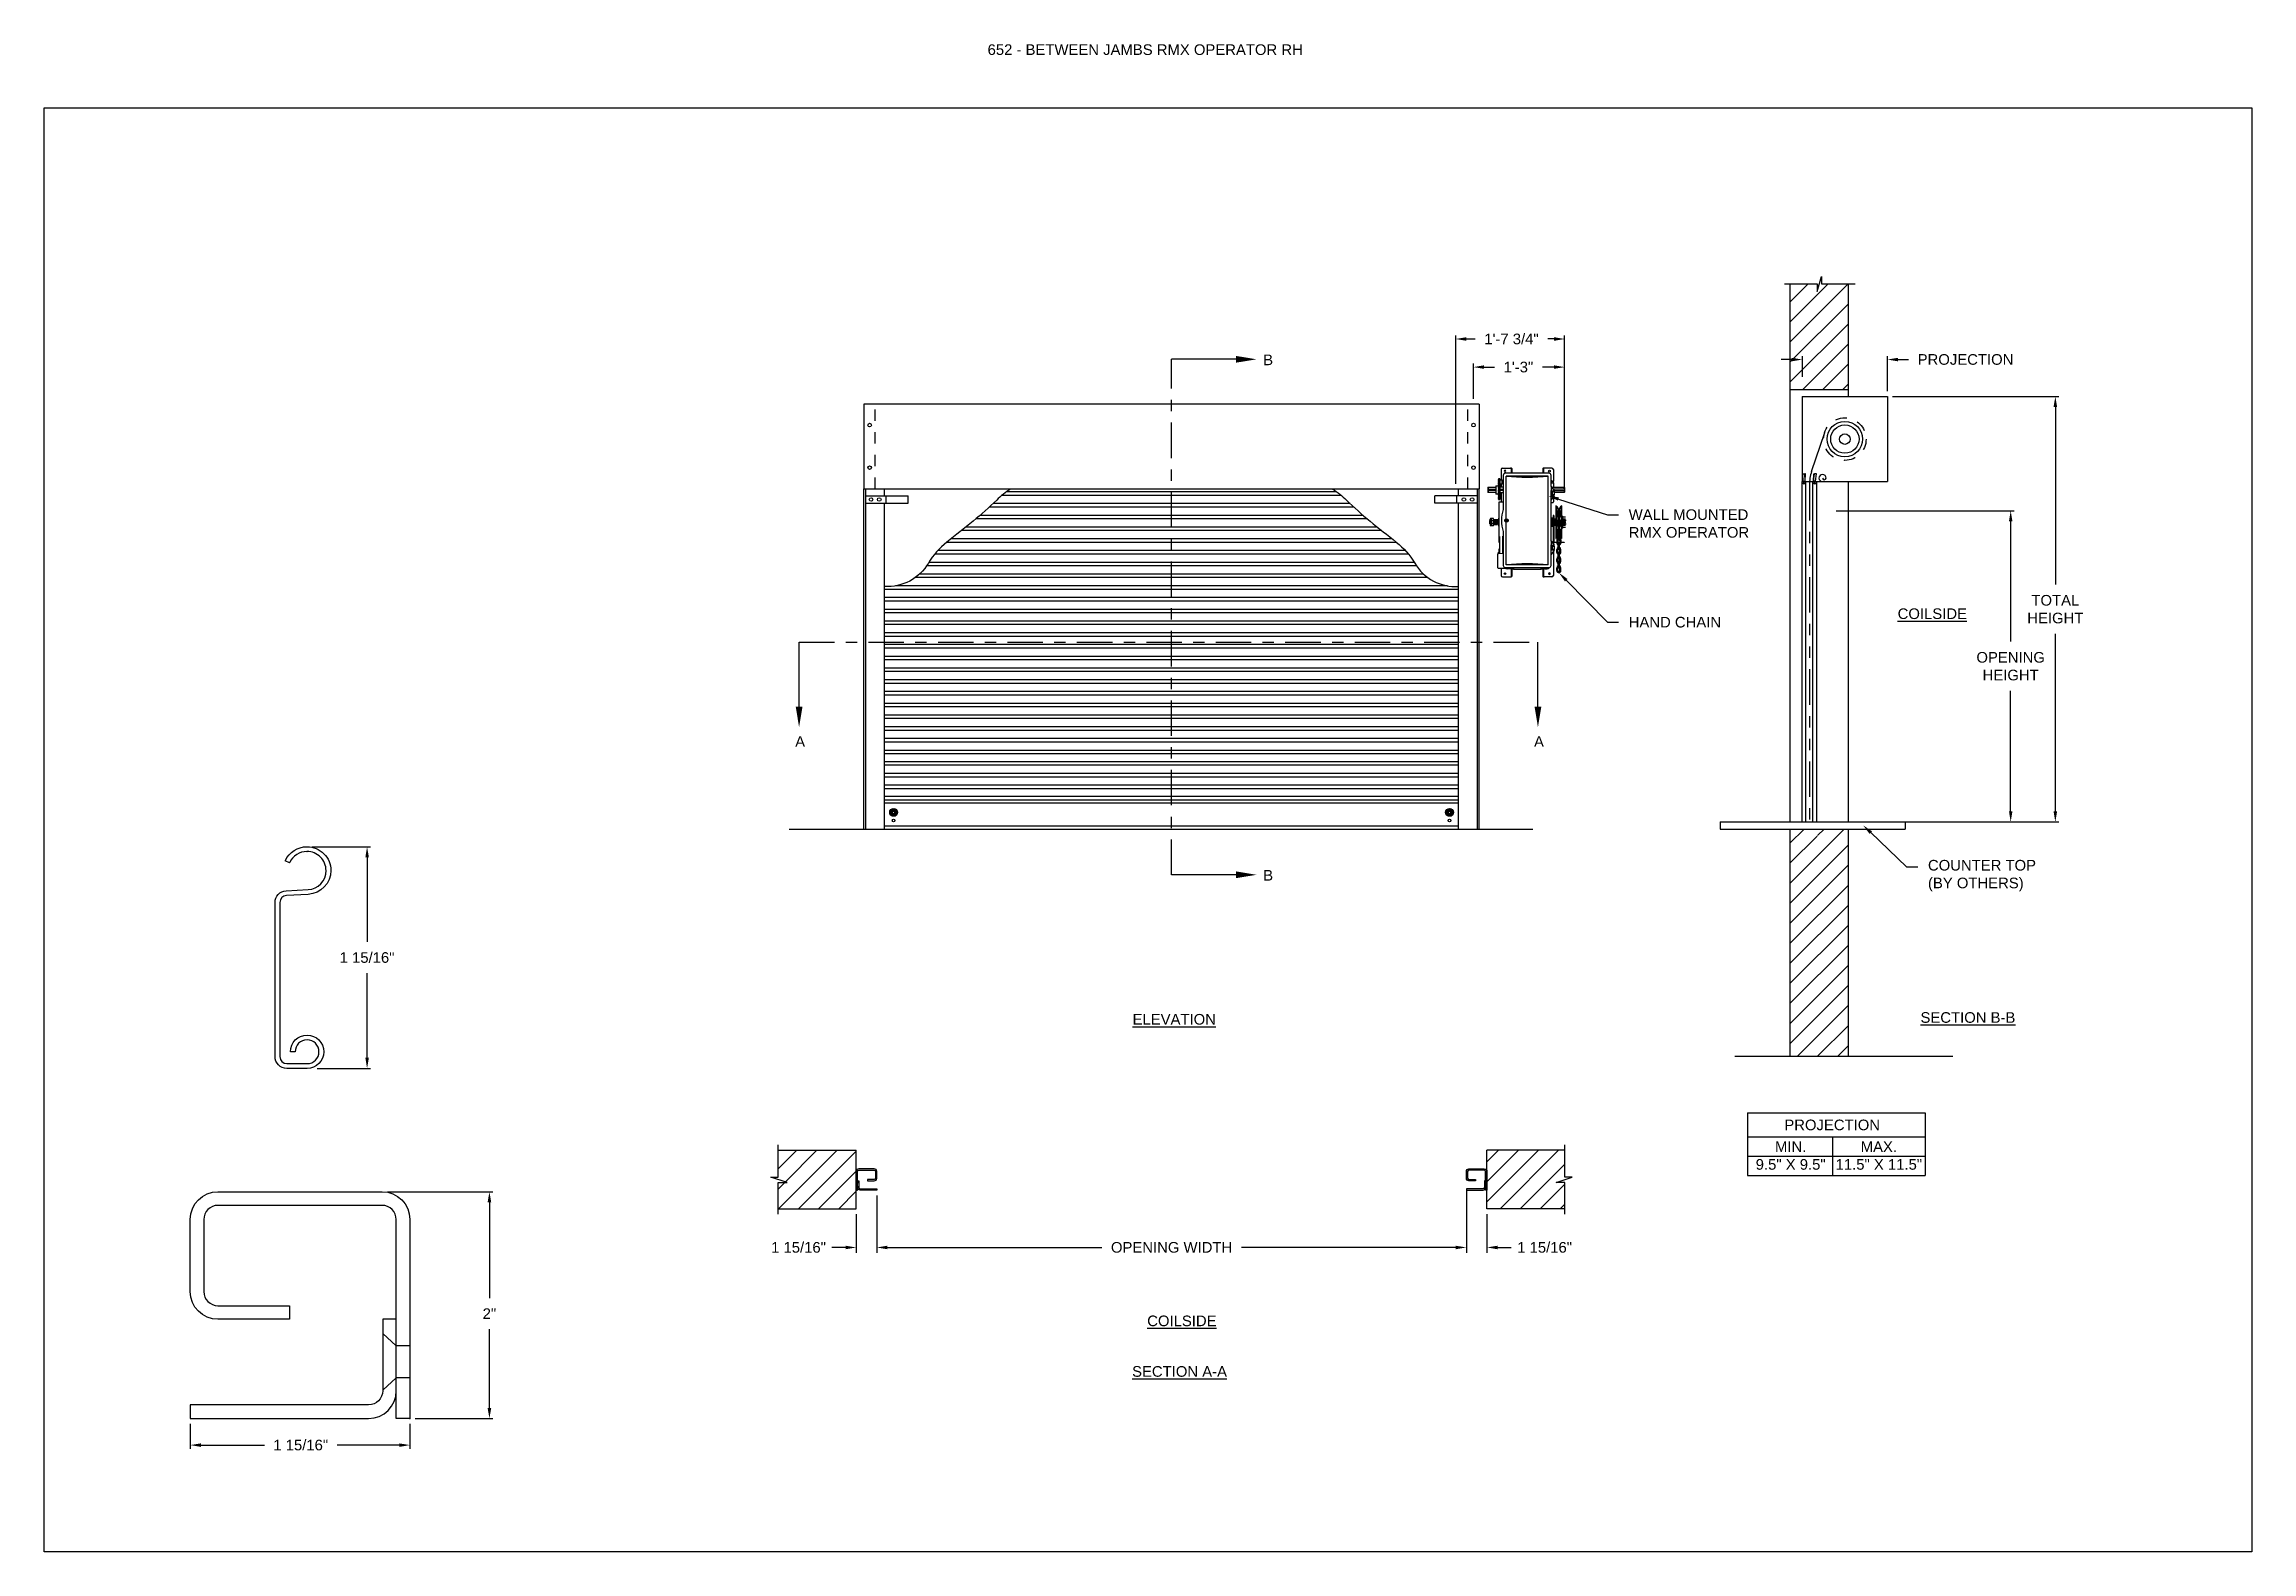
# Model space of a CAD drawing. Header units: inches. Extents: x 169.6 to 213.7, y 214.8 to 266.5.
# Drawn here: x 194.25 to 213.72, y 214.76 to 228.05 of the extents above; entities that cross this region are included whole.
import ezdxf
from ezdxf import colors
from ezdxf.entities.mleader import LeaderData, LeaderLine
from ezdxf.math import Vec2, Vec3

# ---------------------------------------------------------------- set-up
doc = ezdxf.new("R2010")
doc.units = ezdxf.units.IN
doc.header["$LTSCALE"] = 0.25
doc.header["$MEASUREMENT"] = 0
for name, pattern in [('CENTER', [2, 1.25, -0.25, 0.25, -0.25]), ('HIDDEN', [0.375, 0.25, -0.125]), ('PHANTOM', [2.5, 1.25, -0.25, 0.25, -0.25, 0.25, -0.25])]:
    doc.linetypes.add(name, pattern=pattern)
for name, color, linetype in [('ANNOTATIONS', 1, 'Continuous'), ('DETAILS', 4, 'Continuous'), ('RMX OPERATOR RH', 7, 'Continuous'), ('SECTION CUTS', 6, 'CENTER')]:
    doc.layers.add(name, color=color, linetype=linetype)
doc.styles.add('ARIAL', font='arial.ttf', dxfattribs={"height": 0.09375})
doc.styles.get("Standard").update_dxf_attribs({"font": 'romans.shx'})
doc.dimstyles.new('ARIAL', dxfattribs={"dimtxt": 0.09375, "dimasz": 0.09375, "dimexe": 0.03125, "dimexo": 0.046875, "dimgap": 0.09, "dimtad": 0, "dimtih": 1, "dimtoh": 1, "dimdec": 4, "dimzin": 0, "dimdsep": 46, "dimlunit": 4, "dimtxsty": 'ARIAL', "dimcen": 0.09, "dimadec": 0, "dimazin": 0, "dimtfac": 1, "dimtdec": 4, "dimtix": 1, "dimtofl": 0, "dimtmove": 0, "dimatfit": 3, "dimfxl": 0.18, "dimfrac": 2, "dimtolj": 1, "dimtzin": 0, "dimarcsym": 0})
doc.dimstyles.new('STANDARD$0', dxfattribs={"dimtxt": 0.09375, "dimasz": 0.09375, "dimexe": 0.03125, "dimexo": 0.046875, "dimgap": 0.09, "dimtad": 0, "dimtih": 1, "dimtoh": 1, "dimdec": 4, "dimzin": 0, "dimdsep": 46, "dimtxsty": 'ARIAL', "dimcen": 0.09, "dimadec": 0, "dimazin": 0, "dimtfac": 1, "dimtdec": 4, "dimtofl": 0, "dimtmove": 0, "dimatfit": 1, "dimfxl": 1, "dimtolj": 1, "dimtzin": 0, "dimarcsym": 0})
pattern_1 = [(45, (6.19053, -37.21185), (-0.08838835, 0.08838835), [])]
pattern_2 = [(45, (6.19053, -36.54417), (-0.088388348, 0.088388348), [])]

msp = doc.modelspace()

# ---------------------------------------------------------------- texts
at = {"layer": 'ANNOTATIONS', "insert": (202.57261, 228.05267), "char_height": 0.09375, "width": 4.6220629, "attachment_point": 1, "line_spacing_factor": 0.86134, "style": 'ARIAL'}
msp.add_mtext('652 - BETWEEN JAMBS RMX OPERATOR RH', dxfattribs=at)
at = {"layer": 'ANNOTATIONS', "char_height": 0.09375, "attachment_point": 2, "style": 'ARIAL'}
for s, insert, width in [('{\\LCOILSIDE}', (210.904, 223.07838), 1.3823677), ('{\\LELEVATION}', (204.21863, 219.50166), 3.0834986), ('{\\LSECTION B-B}', (211.21811, 219.51762), 1.3823677), ('{\\LCOILSIDE}', (204.28587, 216.84229), 1.3823677), ('{\\LSECTION A-A}', (204.26524, 216.39615), 1.3823677)]:
    msp.add_mtext(s, dxfattribs=dict(at, insert=insert, width=width))
for s, width, insert in [('PROJECTION ', 1.7594917, (210.02095, 218.57024)), ('MIN.\\P9.5" X 9.5" ', 0.6711642, (209.65493, 218.37825)), ('MAX.\\P11.5" X 11.5"', 0.7869326, (210.43258, 218.37825))]:
    msp.add_mtext_dynamic_manual_height_columns(s, width=width, gutter_width=1.36268, heights=[0], dxfattribs=dict(at, insert=insert))
at = {"layer": 'SECTION CUTS', "style": 'ARIAL'}
for s, p in [('B', (205.00295, 225.22322)), ('A', (200.87562, 221.85759)), ('A', (207.39157, 221.85759)), ('B', (205.00295, 220.6775))]:
    msp.add_text(s, height=0.09375, dxfattribs=at).set_placement(p)

# ---------------------------------------------------------------- blocks, each defined once
blk = doc.blocks.new('*D47')
at = {"layer": 'ANNOTATIONS', "color": 0, "lineweight": -2, "transparency": 16777216}
for p, q in [((206.795, 217.948), (206.795, 217.411)), ((201.595, 217.764), (201.595, 217.411)), ((201.689, 217.443), (203.579, 217.443)), ((206.701, 217.443), (204.811, 217.443))]:
    blk.add_line(p, q, dxfattribs=at)
at = {"layer": 'ANNOTATIONS', "color": 0, "transparency": 16777216}
for points in [[(201.689, 217.458), (201.689, 217.427), (201.595, 217.443)], [(206.701, 217.458), (206.701, 217.427), (206.795, 217.443)]]:
    blk.add_solid(points, dxfattribs=at)
at = {"layer": 'defpoints', "color": 0, "transparency": 16777216}
for p in [(206.795, 217.995), (201.595, 217.811), (206.795, 217.443)]:
    blk.add_point(p, dxfattribs=at)
at = {"layer": 'ANNOTATIONS', "color": 0, "transparency": 16777216, "insert": (204.195, 217.443), "char_height": 0.09375, "attachment_point": 5, "style": 'ARIAL'}
blk.add_mtext('\\A1;OPENING WIDTH', dxfattribs=at)
blk = doc.blocks.new('*D45')
at = {"layer": 'ANNOTATIONS', "color": 0, "lineweight": -2, "transparency": 16777216}
for p, q in [((195.54, 215.887), (195.54, 215.668)), ((197.478, 215.887), (197.478, 215.668)), ((195.634, 215.7), (196.194, 215.7)), ((197.384, 215.7), (196.837, 215.7))]:
    blk.add_line(p, q, dxfattribs=at)
at = {"layer": 'ANNOTATIONS', "color": 0, "transparency": 16777216}
for points in [[(195.634, 215.715), (195.634, 215.684), (195.54, 215.7)], [(197.384, 215.715), (197.384, 215.684), (197.478, 215.7)]]:
    blk.add_solid(points, dxfattribs=at)
at = {"layer": 'defpoints', "color": 0, "transparency": 16777216}
for p in [(195.54, 215.934), (197.478, 215.934), (195.54, 215.7)]:
    blk.add_point(p, dxfattribs=at)
at = {"layer": 'ANNOTATIONS', "color": 0, "transparency": 16777216, "insert": (196.515, 215.7), "char_height": 0.09375, "attachment_point": 5, "style": 'ARIAL'}
blk.add_mtext('\\A1;1 15/16"', dxfattribs=at)
blk = doc.blocks.new('*D46')
at = {"layer": 'ANNOTATIONS', "color": 0, "lineweight": -2, "transparency": 16777216}
for p, q in [((197.28, 217.934), (198.21, 217.934)), ((198.179, 217.84), (198.179, 216.996)), ((198.179, 216.028), (198.179, 216.722)), ((197.525, 215.934), (198.21, 215.934))]:
    blk.add_line(p, q, dxfattribs=at)
at = {"layer": 'ANNOTATIONS', "color": 0, "transparency": 16777216}
for points in [[(198.163, 217.84), (198.195, 217.84), (198.179, 217.934)], [(198.163, 216.028), (198.195, 216.028), (198.179, 215.934)]]:
    blk.add_solid(points, dxfattribs=at)
at = {"layer": 'defpoints', "color": 0, "transparency": 16777216}
for p in [(197.233, 217.934), (198.179, 217.934), (197.478, 215.934)]:
    blk.add_point(p, dxfattribs=at)
at = {"layer": 'ANNOTATIONS', "color": 0, "transparency": 16777216, "insert": (198.179, 216.859), "char_height": 0.0938, "attachment_point": 5, "style": 'ARIAL'}
blk.add_mtext('\\A1;2"', dxfattribs=at)
blk = doc.blocks.new('*D40')
at = {"layer": 'ANNOTATIONS', "color": 0, "lineweight": -2, "transparency": 16777216}
for p, q in [((201.595, 217.901), (201.595, 217.396)), ((201.414, 217.737), (201.414, 217.396)), ((201.32, 217.443), (201.199, 217.443)), ((201.689, 217.443), (201.783, 217.443))]:
    blk.add_line(p, q, dxfattribs=at)
at = {"layer": 'ANNOTATIONS', "color": 0, "transparency": 16777216}
for points in [[(201.32, 217.458), (201.32, 217.427), (201.414, 217.443)], [(201.689, 217.458), (201.689, 217.427), (201.595, 217.443)]]:
    blk.add_solid(points, dxfattribs=at)
at = {"layer": 'defpoints', "color": 0, "transparency": 16777216}
for p in [(201.595, 217.948), (201.414, 217.784), (201.595, 217.443)]:
    blk.add_point(p, dxfattribs=at)
at = {"layer": 'ANNOTATIONS', "color": 0, "transparency": 16777216, "insert": (200.905, 217.443), "char_height": 0.09375, "attachment_point": 5, "style": 'ARIAL'}
blk.add_mtext('\\A1;1 15/16"', dxfattribs=at)
blk = doc.blocks.new('*D41')
at = {"layer": 'ANNOTATIONS', "color": 0, "lineweight": -2, "transparency": 16777216}
for p, q in [((206.795, 217.901), (206.795, 217.396)), ((206.976, 217.737), (206.976, 217.396)), ((206.701, 217.443), (206.607, 217.443)), ((207.07, 217.443), (207.191, 217.443))]:
    blk.add_line(p, q, dxfattribs=at)
at = {"layer": 'ANNOTATIONS', "color": 0, "transparency": 16777216}
for points in [[(206.701, 217.458), (206.701, 217.427), (206.795, 217.443)], [(207.07, 217.458), (207.07, 217.427), (206.976, 217.443)]]:
    blk.add_solid(points, dxfattribs=at)
at = {"layer": 'defpoints', "color": 0, "transparency": 16777216}
for p in [(206.795, 217.948), (206.976, 217.784), (206.976, 217.443)]:
    blk.add_point(p, dxfattribs=at)
at = {"layer": 'ANNOTATIONS', "color": 0, "transparency": 16777216, "insert": (207.485, 217.443), "char_height": 0.09375, "attachment_point": 5, "style": 'ARIAL'}
blk.add_mtext('\\A1;1 15/16"', dxfattribs=at)
blk = doc.blocks.new('*D42')
at = {"layer": 'ANNOTATIONS', "color": 0, "lineweight": -2, "transparency": 16777216}
for p, q in [((209.664, 225.273), (209.57, 225.273)), ((209.758, 225.119), (209.758, 225.304)), ((210.508, 224.993), (210.508, 225.304)), ((210.601, 225.273), (210.695, 225.273))]:
    blk.add_line(p, q, dxfattribs=at)
at = {"layer": 'ANNOTATIONS', "color": 0, "transparency": 16777216}
for points in [[(209.664, 225.288), (209.664, 225.257), (209.758, 225.273)], [(210.601, 225.288), (210.601, 225.257), (210.508, 225.273)]]:
    blk.add_solid(points, dxfattribs=at)
at = {"layer": 'defpoints', "color": 0, "transparency": 16777216}
for p in [(210.508, 225.273), (209.758, 225.072), (210.508, 224.946)]:
    blk.add_point(p, dxfattribs=at)
at = {"layer": 'ANNOTATIONS', "color": 0, "transparency": 16777216, "insert": (211.197, 225.273), "char_height": 0.09375, "attachment_point": 5, "style": 'ARIAL'}
blk.add_mtext('\\A1;PROJECTION', dxfattribs=at)
blk = doc.blocks.new('*X8')
at = {"color": 0, "linetype": 'Continuous'}
for p, q in [((2.144, 5.299), (2.185, 5.339)), ((2.144, 5.304), (2.18, 5.339)), ((2.144, 5.309), (2.174, 5.339)), ((2.145, 5.294), (2.189, 5.338)), ((2.146, 5.317), (2.167, 5.338)), ((2.147, 5.29), (2.193, 5.336)), ((2.149, 5.287), (2.167, 5.305)), ((2.151, 5.284), (2.168, 5.3)), ((2.154, 5.281), (2.17, 5.297)), ((2.157, 5.278), (2.174, 5.295)), ((2.16, 5.276), (2.178, 5.294)), ((2.164, 5.274), (2.209, 5.319)), ((2.168, 5.272), (2.211, 5.315)), ((2.172, 5.271), (2.212, 5.311)), ((2.177, 5.271), (2.212, 5.306)), ((2.178, 5.316), (2.196, 5.334)), ((2.183, 5.315), (2.2, 5.332)), ((2.183, 5.271), (2.212, 5.3)), ((2.186, 5.313), (2.203, 5.329)), ((2.188, 5.31), (2.205, 5.326)), ((2.189, 5.305), (2.207, 5.323)), ((2.191, 5.273), (2.21, 5.293))]:
    blk.add_line(p, q, dxfattribs=at)
blk = doc.blocks.new('*D43')
at = {"layer": 'ANNOTATIONS', "color": 0, "lineweight": -2, "transparency": 16777216}
for p, q in [((210.055, 223.939), (211.626, 223.939)), ((211.595, 223.845), (211.595, 222.785)), ((211.595, 221.29), (211.595, 222.35)), ((210.055, 221.196), (211.626, 221.196))]:
    blk.add_line(p, q, dxfattribs=at)
at = {"layer": 'ANNOTATIONS', "color": 0, "transparency": 16777216}
for points in [[(211.58, 223.845), (211.611, 223.845), (211.595, 223.939)], [(211.58, 221.29), (211.611, 221.29), (211.595, 221.196)]]:
    blk.add_solid(points, dxfattribs=at)
at = {"layer": 'defpoints', "color": 0, "transparency": 16777216}
for p in [(210.008, 223.939), (210.008, 221.196), (211.595, 221.196)]:
    blk.add_point(p, dxfattribs=at)
at = {"layer": 'ANNOTATIONS', "color": 0, "transparency": 16777216, "insert": (211.595, 222.568), "char_height": 0.09375, "attachment_point": 5, "style": 'ARIAL'}
blk.add_mtext('\\A1;OPENING \\PHEIGHT', dxfattribs=at)
blk = doc.blocks.new('*D44')
at = {"layer": 'ANNOTATIONS', "color": 0, "lineweight": -2, "transparency": 16777216}
for p, q in [((210.554, 224.946), (212.02, 224.946)), ((211.989, 224.853), (211.989, 223.289)), ((211.989, 221.29), (211.989, 222.854)), ((210.554, 221.196), (212.02, 221.196))]:
    blk.add_line(p, q, dxfattribs=at)
at = {"layer": 'ANNOTATIONS', "color": 0, "transparency": 16777216}
for points in [[(211.973, 224.853), (212.005, 224.853), (211.989, 224.946)], [(211.973, 221.29), (212.005, 221.29), (211.989, 221.196)]]:
    blk.add_solid(points, dxfattribs=at)
at = {"layer": 'defpoints', "color": 0, "transparency": 16777216}
for p in [(210.508, 224.946), (210.508, 221.196), (211.989, 221.196)]:
    blk.add_point(p, dxfattribs=at)
at = {"layer": 'ANNOTATIONS', "color": 0, "transparency": 16777216, "insert": (211.989, 223.071), "char_height": 0.0938, "attachment_point": 5, "style": 'ARIAL'}
blk.add_mtext('\\A1;TOTAL \\PHEIGHT', dxfattribs=at)
blk = doc.blocks.new('*D48')
at = {"layer": 'ANNOTATIONS', "color": 0, "lineweight": -2, "transparency": 16777216}
for p, q in [((206.701, 224.177), (206.701, 225.485)), ((207.661, 224.149), (207.661, 225.485)), ((206.795, 225.454), (206.873, 225.454)), ((207.568, 225.454), (207.512, 225.454))]:
    blk.add_line(p, q, dxfattribs=at)
at = {"layer": 'ANNOTATIONS', "color": 0, "transparency": 16777216}
for points in [[(206.795, 225.47), (206.795, 225.438), (206.701, 225.454)], [(207.568, 225.47), (207.568, 225.438), (207.661, 225.454)]]:
    blk.add_solid(points, dxfattribs=at)
at = {"layer": 'defpoints', "color": 0, "transparency": 16777216}
for p in [(207.661, 225.454), (206.701, 224.13), (207.661, 224.102)]:
    blk.add_point(p, dxfattribs=at)
at = {"layer": 'ANNOTATIONS', "color": 0, "transparency": 16777216, "insert": (207.193, 225.454), "char_height": 0.09375, "attachment_point": 5, "style": 'ARIAL'}
blk.add_mtext('\\A1;1\'-7 3/4"', dxfattribs=at)
blk = doc.blocks.new('*D49')
at = {"layer": 'ANNOTATIONS', "color": 0, "lineweight": -2, "transparency": 16777216}
for p, q in [((206.857, 224.927), (206.857, 225.238)), ((206.951, 225.206), (207.044, 225.206)), ((207.568, 225.206), (207.465, 225.206)), ((207.661, 224.192), (207.661, 225.238))]:
    blk.add_line(p, q, dxfattribs=at)
at = {"layer": 'ANNOTATIONS', "color": 0, "transparency": 16777216}
for points in [[(206.951, 225.222), (206.951, 225.191), (206.857, 225.206)], [(207.568, 225.222), (207.568, 225.191), (207.661, 225.206)]]:
    blk.add_solid(points, dxfattribs=at)
at = {"layer": 'defpoints', "color": 0, "transparency": 16777216}
for p in [(207.661, 225.206), (206.857, 224.88), (207.661, 224.145)]:
    blk.add_point(p, dxfattribs=at)
at = {"layer": 'ANNOTATIONS', "color": 0, "transparency": 16777216, "insert": (207.254, 225.206), "char_height": 0.0938, "attachment_point": 5, "style": 'ARIAL'}
blk.add_mtext('\\A1;1\'-3"', dxfattribs=at)
blk = doc.blocks.new('*D54')
at = {"layer": 'ANNOTATIONS', "color": 0, "lineweight": -2, "transparency": 16777216}
for p, q in [((196.617, 220.976), (197.131, 220.976)), ((197.1, 220.883), (197.1, 220.138)), ((197.1, 219.115), (197.1, 219.861)), ((196.66, 219.022), (197.131, 219.022))]:
    blk.add_line(p, q, dxfattribs=at)
at = {"layer": 'ANNOTATIONS', "color": 0, "transparency": 16777216}
for points in [[(197.085, 220.883), (197.116, 220.883), (197.1, 220.976)], [(197.085, 219.115), (197.116, 219.115), (197.1, 219.022)]]:
    blk.add_solid(points, dxfattribs=at)
at = {"layer": 'defpoints', "color": 0, "transparency": 16777216}
for p in [(196.571, 220.976), (196.613, 219.022), (197.1, 219.022)]:
    blk.add_point(p, dxfattribs=at)
at = {"layer": 'ANNOTATIONS', "color": 0, "transparency": 16777216, "insert": (197.1, 219.999), "char_height": 0.09375, "attachment_point": 5, "style": 'ARIAL'}
blk.add_mtext('\\A1;1 15/16"', dxfattribs=at)

# ---------------------------------------------------------------- dimensions: what is measured, and where the dimension line sits
at = {"layer": 'ANNOTATIONS'}
for base, p1, p2, text, picture, middle in [((207.66128, 225.45407), (206.70078, 224.1303), (207.66128, 224.10225), '1\'-7 3/4"', '*D48', (207.19276, 225.45407)), ((207.66128, 225.20645), (206.85703, 224.8803), (207.66128, 224.14517), '1\'-3"', '*D49', (207.25433, 225.20645)), ((210.50761, 225.27285), (209.75761, 225.07212), (210.50761, 224.94631), 'PROJECTION', '*D42', (211.19672, 225.27285))]:
    dim = msp.add_linear_dim(base=base, p1=p1, p2=p2, text=text, dimstyle='STANDARD$0', dxfattribs=at)
    dim.commit()
    dim.dimension.update_dxf_attribs({"geometry": picture, "text_midpoint": middle, "dimtype": 160})
for base, p1, p2, text, picture, middle in [((211.98893, 221.19631), (210.50761, 224.94631), (210.50761, 221.19631), 'TOTAL \\PHEIGHT', '*D44', (211.98893, 223.07131)), ((211.59518, 221.19631), (210.00792, 223.93911), (210.00792, 221.19631), 'OPENING \\PHEIGHT', '*D43', (211.59518, 222.56771))]:
    dim = msp.add_linear_dim(base=base, p1=p1, p2=p2, angle=90, text=text, dimstyle='STANDARD$0', dxfattribs=at)
    dim.commit()
    dim.dimension.update_dxf_attribs({"geometry": picture, "text_midpoint": middle})
dim = msp.add_linear_dim(base=(197.10013, 219.02165), p1=(196.57056, 220.97646), p2=(196.61273, 219.02165), angle=90, text='1 15/16"', dimstyle='STANDARD$0', dxfattribs=at)
dim.commit()
dim.dimension.update_dxf_attribs({"geometry": '*D54', "text_midpoint": (197.10013, 219.99906), "dimtype": 160})
for base, p2, angle, picture, middle in [((198.179, 217.93402), (197.23263, 217.93402), 90, '*D46', (198.179, 216.85942)), ((195.54013, 215.69972), (195.54013, 215.93402), 180, '*D45', (196.51506, 215.69972))]:
    dim = msp.add_linear_dim(base=base, p1=(197.47763, 215.93402), p2=p2, angle=angle, dimstyle='ARIAL', dxfattribs=at)
    dim.commit()
    dim.dimension.update_dxf_attribs({"geometry": picture, "text_midpoint": middle, "dimtype": 160})
for base, p1, p2, picture, middle in [((201.59531, 217.44267), (201.41367, 217.78417), (201.59531, 217.94833), '*D40', (200.90464, 217.44267)), ((206.97617, 217.44267), (206.79453, 217.94823), (206.97617, 217.78417), '*D41', (207.4852, 217.44267))]:
    dim = msp.add_linear_dim(base=base, p1=p1, p2=p2, text='1 15/16"', dimstyle='STANDARD$0', override={"dimexe": 0.046875, "dimgap": 0.0625, "dimlunit": 4, "dimcen": 0.089844, "dimatfit": 0, "dimfxl": 0.18, "dimfrac": 2}, dxfattribs=at)
    dim.commit()
    dim.dimension.update_dxf_attribs({"geometry": picture, "text_midpoint": middle, "dimtype": 160})
dim = msp.add_linear_dim(base=(206.79453, 217.44267), p1=(201.59531, 217.81073), p2=(206.79453, 217.99521), text='OPENING WIDTH', dimstyle='STANDARD$0', dxfattribs=at)
dim.commit()
dim.dimension.update_dxf_attribs({"geometry": '*D47', "text_midpoint": (204.19492, 217.44267)})

# ---------------------------------------------------------------- hatches: boundary and pattern name
at = {"layer": 'RMX OPERATOR RH', "linetype": 'Continuous'}
h = msp.add_hatch(dxfattribs=at)
h.set_pattern_fill('ANSI31', color=256, style=0)
h.set_pattern_definition(pattern_2)
h.paths.add_polyline_path([(210.16386, 225.94083), (209.92736, 225.94083), (209.92736, 226.00549), (209.88895, 225.87213), (209.88895, 225.94083), (209.64823, 225.94083), (209.64823, 225.00881), (210.16386, 225.00881)])
h = msp.add_hatch(dxfattribs=at)
h.set_pattern_fill('ANSI31', color=256, style=0)
h.set_pattern_definition(pattern_2)
h.paths.add_polyline_path([(210.16386, 221.13231), (209.92736, 221.13231), (209.92736, 221.19696), (209.88895, 221.06361), (209.88895, 221.13231), (209.64823, 221.13231), (209.64823, 219.13059), (210.16386, 219.13059)])
at = {"layer": 'RMX OPERATOR RH'}
h = msp.add_hatch(dxfattribs=at)
h.set_pattern_fill('ANSI31', color=256, style=0)
h.set_pattern_definition(pattern_1)
h.paths.add_polyline_path([(201.41367, 218.29979), (200.72617, 218.29979), (200.72617, 218.06259), (200.66207, 218.06259), (200.80414, 218.01569), (200.72617, 218.01569), (200.72617, 217.78417), (201.41367, 217.78417), (201.41367, 217.94667)])
h = msp.add_hatch(dxfattribs=at)
h.set_pattern_fill('ANSI31', color=256, style=0)
h.set_pattern_definition(pattern_1)
h.paths.add_polyline_path([(207.72777, 218.06259), (207.66367, 218.06259), (207.66367, 218.29979), (206.97617, 218.29979), (206.97617, 217.78417), (206.99434, 217.78417), (207.66367, 217.78417), (207.66367, 218.01569), (207.5857, 218.01569)])

# ---------------------------------------------------------------- linework, layer by layer
at = {"layer": 'ANNOTATIONS'}
for p, q in [((209.27475, 218.62967), (209.27475, 218.0783)), ((209.27475, 218.62967), (210.83986, 218.62967)), ((210.83986, 218.62967), (210.83986, 218.0783)), ((209.27475, 218.4182), (210.83986, 218.4182)), ((210.02512, 218.4182), (210.02512, 218.0783)), ((209.27475, 218.24825), (210.83986, 218.24825)), ((209.27475, 218.0783), (210.83986, 218.0783)), ((201.59531, 217.81073), (201.59531, 217.41142)), ((206.79453, 217.82323), (206.79453, 217.41142))]:
    msp.add_line(p, q, dxfattribs=at)
at = {"layer": 'defpoints'}
msp.add_lwpolyline([(213.72204, 214.75854), (194.25216, 214.75854), (194.25216, 227.49365), (213.72204, 227.49365)], close=True, dxfattribs=at)
at = {"layer": 'DETAILS'}
for p, q in [((196.56979, 220.97646), (196.57055, 220.97646)), ((196.56979, 220.93446), (196.57055, 220.93446)), ((195.78513, 217.93402), (197.23263, 217.93402)), ((197.23763, 216.68402), (197.35763, 216.57464)), ((197.47763, 216.57464), (197.35763, 216.57464)), ((197.23763, 216.18402), (197.35763, 216.29339)), ((197.47763, 216.29339), (197.35763, 216.29339))]:
    msp.add_line(p, q, dxfattribs=at)
msp.add_lwpolyline([(196.78056, 220.76646, -0.39895955), (196.58155, 220.55675), (196.3893, 220.54667, 0.39895955), (196.33055, 220.48476), (196.33055, 219.12565, 0.41421356), (196.39255, 219.06365), (196.57055, 219.06365, 2.41421356), (196.46555, 219.16865), (196.42355, 219.16865, -2.41421356), (196.57055, 219.02165), (196.39255, 219.02165, -0.41421356), (196.28855, 219.12565), (196.28855, 220.48476, -0.39895955), (196.38711, 220.58862), (196.57935, 220.59869, 0.39895955), (196.73856, 220.76646, 0.41491795), (196.57016, 220.93446, 0.29455643), (196.41737, 220.83642), (196.41706, 220.83573), (196.37884, 220.85315), (196.37915, 220.85384, -0.29428604), (196.57019, 220.97646, -0.41473176)], format="xyb", close=True, dxfattribs=at)
for points in [[(197.23263, 217.93402, -0.41421356), (197.47763, 217.68902), (197.47763, 215.93402), (197.35763, 215.93402), (197.35763, 217.68902, 0.41421356), (197.23263, 217.81402), (195.78513, 217.81402, 0.41421356), (195.66013, 217.68902), (195.66013, 217.05402, 0.41421356), (195.78513, 216.92902), (196.41513, 216.92902), (196.41513, 216.80902), (195.78513, 216.80902, -0.41421356), (195.54013, 217.05402), (195.54013, 217.68902, -0.41421356), (195.78513, 217.93402)], [(197.35763, 216.80902), (197.23763, 216.80902), (197.23763, 216.17902, -0.41421356), (197.11263, 216.05402), (195.54013, 216.05402), (195.54013, 215.93402), (197.11263, 215.93402, 0.41421356), (197.35763, 216.17902)]]:
    msp.add_lwpolyline(points, format="xyb", dxfattribs=at)
msp.add_point((197.47763, 215.93402), dxfattribs=at)
msp.add_point((197.47763, 215.93402), dxfattribs=at)
at = {"layer": 'RMX OPERATOR RH', "linetype": 'Continuous'}
for p, q in [((209.60184, 225.94083), (209.88895, 225.94083)), ((209.64823, 225.94083), (209.64823, 221.19631)), ((209.88895, 225.87213), (209.92736, 226.00549)), ((209.88895, 225.94083), (209.88895, 225.87213)), ((209.92736, 226.00549), (209.92736, 225.94083)), ((209.92736, 225.94083), (210.22255, 225.94083)), ((210.16386, 224.94631), (210.16386, 225.94083)), ((206.90781, 224.8803), (201.48203, 224.8803)), ((201.48203, 224.8803), (201.48203, 224.13231)), ((206.90781, 224.8803), (206.90781, 224.13231)), ((209.64823, 225.00881), (210.16386, 225.00881)), ((209.75761, 224.94631), (210.50761, 224.94631)), ((209.75761, 224.94631), (209.75761, 224.19631)), ((210.50761, 224.94631), (210.50761, 224.19631)), ((201.48203, 224.68599), (201.48203, 224.32662)), ((209.83942, 224.28539), (209.95477, 224.63071)), ((201.48203, 221.13231), (201.48203, 224.13231)), ((201.48203, 224.13231), (206.90781, 224.13231)), ((201.49765, 221.13231), (201.49765, 224.13231)), ((201.66367, 224.06981), (201.66367, 224.13231)), ((205.65036, 224.10611), (202.73948, 224.10611)), ((206.72617, 224.06981), (206.72617, 224.13231)), ((206.89219, 221.13231), (206.89219, 224.13231)), ((206.90781, 221.13231), (206.90781, 224.13231)), ((207.07695, 224.2183), (207.07817, 224.2183)), ((207.07695, 224.21391), (207.07695, 224.2183)), ((207.07817, 224.21391), (207.07695, 224.21391)), ((207.07695, 224.20609), (207.07817, 224.20609)), ((207.07695, 224.2017), (207.07695, 224.20609)), ((207.07695, 224.20609), (207.07817, 224.20609)), ((207.07695, 224.2017), (207.07695, 224.20609)), ((207.07817, 224.2017), (207.07695, 224.2017)), ((207.07817, 224.2017), (207.07695, 224.2017)), ((207.07695, 224.19389), (207.07817, 224.19389)), ((207.07695, 224.18949), (207.07695, 224.19389)), ((207.07817, 224.18949), (207.07695, 224.18949)), ((207.07695, 224.18168), (207.07817, 224.18168)), ((207.07695, 224.17728), (207.07695, 224.18168)), ((207.07695, 224.18168), (207.07817, 224.18168)), ((207.07695, 224.17728), (207.07695, 224.18168)), ((207.07817, 224.17728), (207.07695, 224.17728)), ((207.07817, 224.17728), (207.07695, 224.17728)), ((207.07695, 224.16947), (207.07817, 224.16947)), ((207.07695, 224.16507), (207.07695, 224.16947)), ((207.07817, 224.16507), (207.07695, 224.16507)), ((207.07695, 224.15726), (207.07817, 224.15726)), ((207.07695, 224.15286), (207.07695, 224.15726)), ((207.07695, 224.15726), (207.07817, 224.15726)), ((207.07695, 224.15286), (207.07695, 224.15726)), ((207.07817, 224.15286), (207.07695, 224.15286)), ((207.07817, 224.15286), (207.07695, 224.15286)), ((207.07695, 224.14505), (207.07817, 224.14505)), ((207.07695, 224.14065), (207.07695, 224.14505)), ((207.07817, 224.14065), (207.07695, 224.14065)), ((207.07695, 224.13284), (207.07817, 224.13284)), ((207.07695, 224.12844), (207.07695, 224.13284)), ((207.07695, 224.13284), (207.07817, 224.13284)), ((207.07695, 224.12844), (207.07695, 224.13284)), ((207.07817, 224.12844), (207.07695, 224.12844)), ((207.07817, 224.12844), (207.07695, 224.12844)), ((207.07695, 224.12063), (207.07817, 224.12063)), ((207.07695, 224.11623), (207.07695, 224.12063)), ((207.07817, 224.11623), (207.07695, 224.11623)), ((207.07695, 224.10842), (207.07817, 224.10842)), ((207.07695, 224.10402), (207.07695, 224.10842)), ((207.07695, 224.10842), (207.07817, 224.10842)), ((207.07695, 224.10402), (207.07695, 224.10842)), ((207.07817, 224.10402), (207.07695, 224.10402)), ((207.07817, 224.10402), (207.07695, 224.10402)), ((207.09013, 224.22133), (207.07817, 224.22133)), ((207.07817, 224.22133), (207.07817, 224.19867)), ((207.07963, 224.19867), (207.07817, 224.19867)), ((207.07963, 224.19867), (207.07817, 224.19867)), ((207.07963, 224.19691), (207.07817, 224.19691)), ((207.07817, 224.19691), (207.07817, 224.17425)), ((207.07963, 224.17425), (207.07817, 224.17425)), ((207.07963, 224.17425), (207.07817, 224.17425)), ((207.07963, 224.17249), (207.07817, 224.17249)), ((207.07817, 224.17249), (207.07817, 224.14983)), ((207.07963, 224.14983), (207.07817, 224.14983)), ((207.07963, 224.14983), (207.07817, 224.14983)), ((207.07963, 224.14807), (207.07817, 224.14807)), ((207.07817, 224.14807), (207.07817, 224.12541)), ((207.07963, 224.12541), (207.07817, 224.12541)), ((207.07963, 224.12541), (207.07817, 224.12541)), ((207.07963, 224.12366), (207.07817, 224.12366)), ((207.07817, 224.12366), (207.07817, 224.10099)), ((207.07963, 224.10099), (207.07817, 224.10099)), ((207.07963, 224.10099), (207.07817, 224.10099)), ((207.07963, 224.09924), (207.07817, 224.09924)), ((207.07817, 224.09924), (207.07817, 224.07658)), ((207.07963, 224.22133), (207.07963, 224.03995)), ((207.07963, 224.21088), (207.0811, 224.21088)), ((207.07963, 224.20912), (207.0811, 224.20912)), ((207.07963, 224.20912), (207.0811, 224.20912)), ((207.07963, 224.18646), (207.0811, 224.18646)), ((207.07963, 224.1847), (207.0811, 224.1847)), ((207.07963, 224.1847), (207.0811, 224.1847)), ((207.07963, 224.16204), (207.0811, 224.16204)), ((207.07963, 224.16028), (207.0811, 224.16028)), ((207.07963, 224.16028), (207.0811, 224.16028)), ((207.07963, 224.13762), (207.0811, 224.13762)), ((207.07963, 224.13586), (207.0811, 224.13586)), ((207.07963, 224.13586), (207.0811, 224.13586)), ((207.07963, 224.1132), (207.0811, 224.1132)), ((207.07963, 224.11145), (207.0811, 224.11145)), ((207.07963, 224.11145), (207.0811, 224.11145)), ((207.0811, 224.22133), (207.0811, 224.21088)), ((207.0811, 224.21977), (207.0872, 224.21977)), ((207.0872, 224.21342), (207.0811, 224.21342)), ((207.0811, 224.20912), (207.0811, 224.18646)), ((207.0811, 224.20756), (207.0872, 224.20756)), ((207.0872, 224.20121), (207.0811, 224.20121)), ((207.0811, 224.19535), (207.0872, 224.19535)), ((207.0872, 224.189), (207.0811, 224.189)), ((207.0811, 224.1847), (207.0811, 224.16204)), ((207.0811, 224.18314), (207.0872, 224.18314)), ((207.0811, 224.17679), (207.0872, 224.17679)), ((207.0872, 224.17044), (207.0811, 224.17044)), ((207.0811, 224.16458), (207.0872, 224.16458)), ((207.0811, 224.16028), (207.0811, 224.13762)), ((207.0872, 224.15823), (207.0811, 224.15823)), ((207.0811, 224.15237), (207.0872, 224.15237)), ((207.0872, 224.14602), (207.0811, 224.14602)), ((207.0811, 224.14016), (207.0872, 224.14016)), ((207.0811, 224.13586), (207.0811, 224.1132)), ((207.0872, 224.13381), (207.0811, 224.13381)), ((207.0811, 224.12795), (207.0872, 224.12795)), ((207.0872, 224.1216), (207.0811, 224.1216)), ((207.0811, 224.11574), (207.0872, 224.11574)), ((207.0811, 224.11145), (207.0811, 224.08878)), ((207.0811, 224.10939), (207.0872, 224.10939)), ((207.0872, 224.10305), (207.0811, 224.10305)), ((207.0872, 224.22133), (207.0872, 224.21088)), ((207.0872, 224.21088), (207.08867, 224.21088)), ((207.0872, 224.20912), (207.0872, 224.18646)), ((207.0872, 224.20912), (207.08867, 224.20912)), ((207.0872, 224.20912), (207.08867, 224.20912)), ((207.0872, 224.18646), (207.08867, 224.18646)), ((207.0872, 224.1847), (207.0872, 224.16204)), ((207.0872, 224.1847), (207.08867, 224.1847)), ((207.0872, 224.1847), (207.08867, 224.1847)), ((207.0872, 224.16204), (207.08867, 224.16204)), ((207.0872, 224.16028), (207.0872, 224.13762)), ((207.0872, 224.16028), (207.08867, 224.16028)), ((207.0872, 224.16028), (207.08867, 224.16028)), ((207.0872, 224.13762), (207.08867, 224.13762)), ((207.0872, 224.13586), (207.0872, 224.1132)), ((207.0872, 224.13586), (207.08867, 224.13586)), ((207.0872, 224.13586), (207.08867, 224.13586)), ((207.0872, 224.1132), (207.08867, 224.1132)), ((207.0872, 224.11145), (207.0872, 224.08878)), ((207.0872, 224.11145), (207.08867, 224.11145)), ((207.0872, 224.11145), (207.08867, 224.11145)), ((207.08867, 224.22133), (207.08867, 224.03995)), ((207.09013, 224.19867), (207.08867, 224.19867)), ((207.09013, 224.19691), (207.08867, 224.19691)), ((207.09013, 224.17425), (207.08867, 224.17425)), ((207.09013, 224.17249), (207.08867, 224.17249)), ((207.09013, 224.14983), (207.08867, 224.14983)), ((207.09013, 224.14807), (207.08867, 224.14807)), ((207.09013, 224.12541), (207.08867, 224.12541)), ((207.09013, 224.12366), (207.08867, 224.12366)), ((207.09013, 224.10099), (207.08867, 224.10099)), ((207.09013, 224.09924), (207.08867, 224.09924)), ((207.09013, 224.22133), (207.09013, 224.19867)), ((207.09013, 224.2183), (207.09136, 224.2183)), ((207.09136, 224.21391), (207.09013, 224.21391)), ((207.09013, 224.20609), (207.09119, 224.20609)), ((207.09013, 224.20609), (207.09136, 224.20609)), ((207.09136, 224.2017), (207.09013, 224.2017)), ((207.09013, 224.19691), (207.09013, 224.17425)), ((207.09013, 224.19389), (207.09136, 224.19389)), ((207.09136, 224.18949), (207.09013, 224.18949)), ((207.09013, 224.18168), (207.09119, 224.18168)), ((207.09013, 224.18168), (207.09136, 224.18168)), ((207.09136, 224.17728), (207.09013, 224.17728)), ((207.09013, 224.17249), (207.09013, 224.14983)), ((207.09013, 224.16947), (207.09136, 224.16947)), ((207.09136, 224.16507), (207.09013, 224.16507)), ((207.09013, 224.15726), (207.09119, 224.15726)), ((207.09013, 224.15726), (207.09136, 224.15726)), ((207.09136, 224.15286), (207.09013, 224.15286)), ((207.09013, 224.14807), (207.09013, 224.12541)), ((207.09013, 224.14505), (207.09136, 224.14505)), ((207.09136, 224.14065), (207.09013, 224.14065)), ((207.09013, 224.13284), (207.09119, 224.13284)), ((207.09013, 224.13284), (207.09136, 224.13284)), ((207.09136, 224.12844), (207.09013, 224.12844)), ((207.09013, 224.12366), (207.09013, 224.10099)), ((207.09013, 224.12063), (207.09136, 224.12063)), ((207.09136, 224.11623), (207.09013, 224.11623)), ((207.09013, 224.10842), (207.09119, 224.10842)), ((207.09013, 224.10842), (207.09136, 224.10842)), ((207.09136, 224.10402), (207.09013, 224.10402)), ((207.09013, 224.09924), (207.09013, 224.07658)), ((207.09136, 224.21391), (207.09136, 224.2183)), ((207.09136, 224.2017), (207.09136, 224.20609)), ((207.09136, 224.18949), (207.09136, 224.19389)), ((207.09136, 224.17728), (207.09136, 224.18168)), ((207.09136, 224.16507), (207.09136, 224.16947)), ((207.09136, 224.15286), (207.09136, 224.15726)), ((207.09136, 224.14065), (207.09136, 224.14505)), ((207.09136, 224.12844), (207.09136, 224.13284)), ((207.09136, 224.11623), (207.09136, 224.12063)), ((207.09136, 224.10402), (207.09136, 224.10842)), ((207.53777, 224.11625), (207.57038, 224.11625)), ((207.53777, 224.10927), (207.56694, 224.10898)), ((207.54231, 224.15288), (207.54231, 224.11625)), ((207.54231, 224.15288), (207.54271, 224.15288)), ((207.54271, 224.15288), (207.57038, 224.11625)), ((207.55968, 224.10832), (207.55502, 224.10832)), ((207.5716, 224.10832), (207.5694, 224.10832)), ((207.57038, 224.10832), (207.57038, 224.11625)), ((209.75761, 224.19631), (209.78886, 224.19631)), ((209.75761, 221.19631), (209.75761, 224.19631)), ((209.76494, 224.19975), (209.76185, 224.26514)), ((209.76185, 224.26514), (209.77949, 224.26514)), ((209.76494, 224.19631), (209.76494, 224.19975)), ((209.76494, 224.19975), (209.78258, 224.19975)), ((209.78258, 224.19975), (209.77949, 224.26514)), ((209.78476, 224.26447), (209.77949, 224.26514)), ((209.78258, 224.19975), (209.78476, 224.26447)), ((209.78258, 224.19631), (209.78258, 224.19975)), ((209.78886, 221.19631), (209.78886, 224.19631)), ((209.78886, 224.19631), (209.85136, 224.19631)), ((209.85136, 221.19631), (209.85136, 224.19631)), ((209.85136, 224.19631), (209.88261, 224.19631)), ((209.85766, 224.2007), (209.85763, 224.19975)), ((209.87528, 224.19975), (209.85763, 224.19975)), ((209.85763, 224.19631), (209.85763, 224.19975)), ((209.85766, 224.2007), (209.86425, 224.26582)), ((209.85766, 224.2007), (209.85895, 224.26544)), ((209.85895, 224.26544), (209.86425, 224.26582)), ((209.88187, 224.26488), (209.86425, 224.26582)), ((209.86698, 224.19631), (210.50761, 224.19631)), ((209.87528, 224.19975), (209.88187, 224.26488)), ((209.87528, 224.19631), (209.87528, 224.19975)), ((209.88261, 224.19631), (209.88261, 221.19631)), ((210.16386, 221.19631), (210.16386, 224.19631)), ((201.49765, 224.06981), (201.87265, 224.06981)), ((201.49765, 224.00731), (201.87265, 224.00731)), ((201.66367, 221.13231), (201.66367, 224.00731)), ((201.67929, 224.00731), (201.67929, 224.06981)), ((201.87265, 224.00731), (201.87265, 224.06981)), ((205.803, 223.97124), (202.58684, 223.97124)), ((205.7694, 224.00249), (202.62044, 224.00249)), ((205.69079, 224.07486), (202.69905, 224.07486)), ((206.89219, 224.06981), (206.51719, 224.06981)), ((206.51719, 224.00731), (206.51719, 224.06981)), ((206.89219, 224.00731), (206.51719, 224.00731)), ((206.71054, 224.00731), (206.71054, 224.06981)), ((206.72617, 221.13231), (206.72617, 224.00731)), ((207.07695, 224.09621), (207.07817, 224.09621)), ((207.07695, 224.09181), (207.07695, 224.09621)), ((207.07817, 224.09181), (207.07695, 224.09181)), ((207.07695, 224.084), (207.07817, 224.084)), ((207.07695, 224.0796), (207.07695, 224.084)), ((207.07695, 224.084), (207.07817, 224.084)), ((207.07695, 224.0796), (207.07695, 224.084)), ((207.07817, 224.0796), (207.07695, 224.0796)), ((207.07817, 224.0796), (207.07695, 224.0796)), ((207.07695, 224.07179), (207.07817, 224.07179)), ((207.07695, 224.06739), (207.07695, 224.07179)), ((207.07817, 224.06739), (207.07695, 224.06739)), ((207.07695, 224.05958), (207.07817, 224.05958)), ((207.07695, 224.05518), (207.07695, 224.05958)), ((207.07695, 224.05958), (207.07817, 224.05958)), ((207.07695, 224.05518), (207.07695, 224.05958)), ((207.07817, 224.05518), (207.07695, 224.05518)), ((207.07817, 224.05518), (207.07695, 224.05518)), ((207.07695, 224.04737), (207.07817, 224.04737)), ((207.07695, 224.04297), (207.07695, 224.04737)), ((207.07817, 224.04297), (207.07695, 224.04297)), ((207.07963, 224.07658), (207.07817, 224.07658)), ((207.07963, 224.07658), (207.07817, 224.07658)), ((207.07963, 224.07482), (207.07817, 224.07482)), ((207.07817, 224.07482), (207.07817, 224.05216)), ((207.07963, 224.05216), (207.07817, 224.05216)), ((207.07963, 224.05216), (207.07817, 224.05216)), ((207.07817, 224.0504), (207.07817, 224.03995)), ((207.07963, 224.0504), (207.07817, 224.0504)), ((207.07963, 224.08878), (207.0811, 224.08878)), ((207.07963, 224.08703), (207.0811, 224.08703)), ((207.07963, 224.08703), (207.0811, 224.08703)), ((207.07963, 224.06437), (207.0811, 224.06437)), ((207.07963, 224.06261), (207.0811, 224.06261)), ((207.07963, 224.06261), (207.0811, 224.06261)), ((207.0811, 224.09718), (207.0872, 224.09718)), ((207.0872, 224.09084), (207.0811, 224.09084)), ((207.0811, 224.08703), (207.0811, 224.06437)), ((207.0811, 224.08498), (207.0872, 224.08498)), ((207.0872, 224.07863), (207.0811, 224.07863)), ((207.0811, 224.07277), (207.0872, 224.07277)), ((207.0872, 224.06642), (207.0811, 224.06642)), ((207.0811, 224.06261), (207.0811, 224.03995)), ((207.0811, 224.06056), (207.0872, 224.06056)), ((207.0872, 224.05421), (207.0811, 224.05421)), ((207.0811, 224.04835), (207.0872, 224.04835)), ((207.0872, 224.042), (207.0811, 224.042)), ((207.0872, 224.08878), (207.08867, 224.08878)), ((207.0872, 224.08703), (207.0872, 224.06437)), ((207.0872, 224.08703), (207.08867, 224.08703)), ((207.0872, 224.08703), (207.08867, 224.08703)), ((207.0872, 224.06437), (207.08867, 224.06437)), ((207.0872, 224.03995), (207.0872, 224.06261)), ((207.0872, 224.06261), (207.08867, 224.06261)), ((207.0872, 224.06261), (207.08867, 224.06261)), ((207.09013, 224.07658), (207.08867, 224.07658)), ((207.09013, 224.07482), (207.08867, 224.07482)), ((207.09013, 224.05216), (207.08867, 224.05216)), ((207.09013, 224.0504), (207.08867, 224.0504)), ((207.09013, 224.09621), (207.09136, 224.09621)), ((207.09136, 224.09181), (207.09013, 224.09181)), ((207.09013, 224.084), (207.09119, 224.084)), ((207.09013, 224.084), (207.09136, 224.084)), ((207.09136, 224.0796), (207.09013, 224.0796)), ((207.09013, 224.07482), (207.09013, 224.05216)), ((207.09013, 224.07179), (207.09136, 224.07179)), ((207.09136, 224.06739), (207.09013, 224.06739)), ((207.09013, 224.05958), (207.09119, 224.05958)), ((207.09013, 224.05958), (207.09136, 224.05958)), ((207.09136, 224.05518), (207.09013, 224.05518)), ((207.09013, 224.0504), (207.09013, 224.03995)), ((207.09013, 224.04737), (207.09136, 224.04737)), ((207.09136, 224.04297), (207.09013, 224.04297)), ((207.09136, 224.09181), (207.09136, 224.09621)), ((207.09136, 224.0796), (207.09136, 224.084)), ((207.09136, 224.06739), (207.09136, 224.07179)), ((207.09136, 224.05518), (207.09136, 224.05958)), ((207.09136, 224.04297), (207.09136, 224.04737)), ((207.54255, 223.67182), (207.54255, 224.03567)), ((207.54375, 223.86916), (207.54375, 224.00493)), ((207.58633, 223.98246), (207.5832, 223.98197)), ((207.5832, 223.98197), (207.5832, 223.6953)), ((207.58701, 223.97816), (207.58633, 223.98246)), ((207.58633, 223.98246), (207.58633, 223.6948)), ((207.59209, 223.97578), (207.58998, 223.97578)), ((207.60406, 223.9457), (207.60085, 223.96589)), ((207.60538, 223.9436), (207.60505, 223.94389)), ((207.61039, 223.9025), (207.61039, 223.9235)), ((207.61572, 223.94389), (207.61539, 223.9436)), ((207.61992, 223.96589), (207.61671, 223.9457)), ((207.63078, 223.97581), (207.62868, 223.97578)), ((207.63444, 223.98246), (207.63373, 223.97803)), ((207.63757, 223.98197), (207.63444, 223.98246)), ((207.63444, 223.6948), (207.63444, 223.98246)), ((207.63757, 223.6953), (207.63757, 223.98197)), ((206.04921, 223.76402), (202.34062, 223.76402)), ((206.01039, 223.79527), (202.37945, 223.79527)), ((205.92161, 223.86763), (202.46823, 223.86763)), ((205.88461, 223.89888), (202.50523, 223.89888)), ((207.54592, 223.86916), (207.54255, 223.86916)), ((207.54634, 223.86586), (207.54255, 223.86619)), ((207.54634, 223.85853), (207.54255, 223.8582)), ((207.54255, 223.80811), (207.54592, 223.80811)), ((207.54375, 223.67045), (207.54375, 223.80811)), ((207.54738, 223.87526), (207.54592, 223.8738)), ((207.54592, 223.86589), (207.54592, 223.8738)), ((207.54592, 223.80347), (207.54592, 223.85849)), ((207.54592, 223.80347), (207.54738, 223.802)), ((207.54634, 223.86586), (207.54752, 223.86586)), ((207.54752, 223.85853), (207.54634, 223.85853)), ((207.56106, 223.87526), (207.54738, 223.87526)), ((207.54738, 223.87526), (207.54738, 223.86586)), ((207.54738, 223.85853), (207.54738, 223.802)), ((207.54738, 223.802), (207.56106, 223.802)), ((207.54947, 223.8639), (207.54947, 223.86049)), ((207.5657, 223.89675), (207.56106, 223.89675)), ((207.56106, 223.89675), (207.56106, 223.6677)), ((207.5657, 223.74096), (207.56106, 223.74096)), ((207.5657, 223.89675), (207.5657, 223.66892)), ((207.56946, 223.86908), (207.5657, 223.86908)), ((207.5657, 223.80818), (207.56946, 223.80818)), ((207.56946, 223.86908), (207.56946, 223.86839)), ((207.56946, 223.86839), (207.57156, 223.86839)), ((207.56946, 223.84584), (207.57156, 223.84584)), ((207.56946, 223.84584), (207.56946, 223.83143)), ((207.57156, 223.83143), (207.56946, 223.83143)), ((207.56946, 223.80905), (207.57156, 223.80905)), ((207.56946, 223.80905), (207.56946, 223.80818)), ((207.57156, 223.80905), (207.57156, 223.86839)), ((207.58108, 223.8642), (207.57156, 223.8642)), ((207.57156, 223.81307), (207.58108, 223.81307)), ((207.5832, 223.86208), (207.58108, 223.8642)), ((207.58108, 223.81307), (207.58108, 223.8642)), ((207.58108, 223.81307), (207.5832, 223.81518)), ((207.60403, 223.73135), (207.60406, 223.73157)), ((207.60505, 223.73337), (207.60539, 223.73367)), ((207.61039, 223.82045), (207.61039, 223.84145)), ((207.61039, 223.84145), (207.61039, 223.82045)), ((207.61039, 223.73949), (207.61039, 223.7594)), ((207.61039, 223.7594), (207.61039, 223.73949)), ((207.61538, 223.73367), (207.61572, 223.73337)), ((207.61671, 223.73157), (207.61674, 223.73135)), ((206.28399, 223.55679), (202.10585, 223.55679)), ((206.25719, 223.58804), (202.13264, 223.58804)), ((206.1797, 223.6604), (202.21014, 223.6604)), ((206.14007, 223.69165), (202.24977, 223.69165)), ((207.53777, 223.63519), (207.57038, 223.63519)), ((207.53777, 223.62821), (207.56694, 223.62792)), ((207.54231, 223.67182), (207.54231, 223.63519)), ((207.54231, 223.67182), (207.54271, 223.67182)), ((207.54271, 223.67182), (207.57038, 223.63519)), ((207.55596, 223.66184), (207.55028, 223.66184)), ((207.55968, 223.62726), (207.55502, 223.62726)), ((207.5716, 223.62726), (207.5694, 223.62726)), ((207.65874, 223.65842), (207.57034, 223.65842)), ((207.57038, 223.62726), (207.57038, 223.63519)), ((207.57156, 223.66306), (207.65874, 223.66306)), ((207.5832, 223.6953), (207.58633, 223.6948)), ((207.58633, 223.6948), (207.58702, 223.69912)), ((207.58999, 223.70144), (207.59209, 223.70149)), ((207.62868, 223.70149), (207.63079, 223.70149)), ((207.63376, 223.69912), (207.63444, 223.6948)), ((207.63444, 223.6948), (207.63757, 223.6953)), ((206.45561, 223.34956), (201.93423, 223.34956)), ((206.41707, 223.38081), (201.97277, 223.38081)), ((206.35427, 223.45317), (202.03557, 223.45317)), ((206.3347, 223.48442), (202.05514, 223.48442)), ((206.72617, 223.24594), (201.66367, 223.24594)), ((206.72617, 223.17358), (201.66367, 223.17358)), ((206.72617, 223.14233), (201.66367, 223.14233)), ((206.62973, 223.27719), (201.76011, 223.27719)), ((206.72617, 223.06996), (201.66367, 223.06996)), ((206.72617, 223.03871), (201.66367, 223.03871)), ((206.72617, 222.96635), (201.66367, 222.96635)), ((206.72617, 222.9351), (201.66367, 222.9351)), ((206.72617, 222.86273), (201.66367, 222.86273)), ((206.72617, 222.83148), (201.66367, 222.83148)), ((206.72617, 222.75912), (201.66367, 222.75912)), ((206.72617, 222.72787), (201.66367, 222.72787)), ((206.72617, 222.65551), (201.66367, 222.65551)), ((206.72617, 222.62426), (201.66367, 222.62426)), ((206.72617, 222.55189), (201.66367, 222.55189)), ((206.72617, 222.52064), (201.66367, 222.52064)), ((206.72617, 222.44828), (201.66367, 222.44828)), ((206.72617, 222.41703), (201.66367, 222.41703)), ((206.72617, 222.34466), (201.66367, 222.34466)), ((206.72617, 222.31341), (201.66367, 222.31341)), ((206.72617, 222.24105), (201.66367, 222.24105)), ((206.72617, 222.2098), (201.66367, 222.2098)), ((206.72617, 222.13743), (201.66367, 222.13743)), ((206.72617, 222.10618), (201.66367, 222.10618)), ((206.72617, 222.03382), (201.66367, 222.03382)), ((206.72617, 222.00257), (201.66367, 222.00257)), ((206.72617, 221.9302), (201.66367, 221.9302)), ((206.72617, 221.89895), (201.66367, 221.89895)), ((206.72617, 221.82659), (201.66367, 221.82659)), ((206.72617, 221.79534), (201.66367, 221.79534)), ((206.72617, 221.72612), (201.66367, 221.72612)), ((206.72617, 221.69487), (201.66367, 221.69487)), ((206.72617, 221.6225), (201.66367, 221.6225)), ((206.72617, 221.59125), (201.66367, 221.59125)), ((206.72617, 221.51889), (201.66367, 221.51889)), ((206.72617, 221.48764), (201.66367, 221.48764)), ((206.72617, 221.41822), (201.66367, 221.41822)), ((206.72617, 221.38697), (201.66367, 221.38697)), ((206.72617, 221.36205), (201.66367, 221.36205)), ((209.03263, 221.19631), (210.66386, 221.19631)), ((209.03263, 221.19631), (209.03263, 221.13231)), ((210.66386, 221.19631), (210.66386, 221.13231)), ((206.72617, 221.15936), (201.66367, 221.15936)), ((209.03263, 221.13231), (210.66386, 221.13231)), ((209.64823, 221.13231), (209.64823, 219.13095)), ((210.16386, 219.13095), (210.16386, 221.13231)), ((209.16249, 219.13095), (211.08621, 219.13095)), ((200.72617, 218.06259), (200.72617, 218.34667)), ((207.66367, 218.06259), (207.66367, 218.34667)), ((200.80414, 218.01569), (200.66207, 218.06259)), ((200.66207, 218.06259), (200.72617, 218.06259)), ((200.72617, 217.73729), (200.72617, 218.01569)), ((200.72617, 218.01569), (200.80414, 218.01569)), ((201.41367, 218.00839), (201.42492, 218.00839)), ((201.41367, 217.98202), (201.42492, 217.98202)), ((201.43617, 218.01865), (201.42492, 218.00839)), ((201.43617, 217.97177), (201.42492, 217.98202)), ((206.95367, 218.01865), (206.96492, 218.00839)), ((206.95367, 217.97177), (206.96492, 217.98202)), ((206.97617, 218.00839), (206.96492, 218.00839)), ((206.97617, 217.98202), (206.96492, 217.98202)), ((207.5857, 218.01569), (207.72777, 218.06259)), ((207.66367, 218.01569), (207.5857, 218.01569)), ((207.72777, 218.06259), (207.66367, 218.06259)), ((207.66367, 217.73729), (207.66367, 218.01569))]:
    msp.add_line(p, q, dxfattribs=at)
at = {"layer": 'RMX OPERATOR RH', "linetype": 'HIDDEN'}
for p, q in [((201.58164, 224.13231), (201.58164, 224.8803)), ((201.58164, 224.13231), (201.58164, 224.8803)), ((206.8082, 224.13231), (206.8082, 224.8803))]:
    msp.add_line(p, q, dxfattribs=at)
at = {"layer": 'RMX OPERATOR RH'}
for p, q in [((207.10073, 224.30641), (207.10073, 224.21243)), ((207.11294, 224.31628), (207.18304, 224.31628)), ((207.19476, 224.31335), (207.1889, 224.31335)), ((207.1889, 224.31335), (207.1889, 224.26941)), ((207.19476, 224.31335), (207.19476, 224.26941)), ((207.46803, 224.31335), (207.47389, 224.31335)), ((207.46803, 224.31335), (207.46803, 224.26941)), ((207.47389, 224.31335), (207.47389, 224.26941)), ((207.54986, 224.31628), (207.47976, 224.31628)), ((207.56207, 224.30407), (207.56207, 224.20174)), ((206.98437, 224.14517), (206.9873, 224.1481)), ((206.98437, 224.14517), (206.98437, 224.10225)), ((206.98437, 224.12981), (207.05351, 224.12981)), ((207.05351, 224.11761), (206.98437, 224.11761)), ((206.9873, 224.09932), (206.98437, 224.10225)), ((206.9873, 224.1481), (207.05351, 224.1481)), ((206.9873, 224.1481), (206.9873, 224.12981)), ((206.9873, 224.11761), (206.9873, 224.09932)), ((207.05351, 224.09932), (206.9873, 224.09932)), ((207.05351, 224.1579), (207.05351, 224.08952)), ((207.05595, 224.16034), (207.07817, 224.16034)), ((207.11101, 224.17274), (207.08867, 224.17274)), ((207.09013, 224.21243), (207.11101, 224.21243)), ((207.12025, 224.1481), (207.09136, 224.1481)), ((207.09136, 224.12981), (207.12025, 224.12981)), ((207.12025, 224.11761), (207.09136, 224.11761)), ((207.09136, 224.09932), (207.11993, 224.09932)), ((207.10073, 224.17274), (207.10073, 224.1481)), ((207.10073, 224.09932), (207.10073, 224.01445)), ((207.11199, 224.17372), (207.11199, 224.21145)), ((207.11797, 224.19891), (207.11199, 224.19891)), ((207.11797, 224.18343), (207.11199, 224.18343)), ((207.12025, 224.20886), (207.11797, 224.20886)), ((207.11797, 224.20886), (207.11797, 224.17983)), ((207.11797, 224.17983), (207.12025, 224.17983)), ((207.12025, 224.25056), (207.12025, 223.95151)), ((207.5237, 224.26941), (207.13909, 224.26941)), ((207.1452, 223.86853), (207.1452, 224.24445)), ((207.51759, 224.24445), (207.1452, 224.24445)), ((207.51759, 223.46304), (207.51759, 224.24445)), ((207.54255, 224.15288), (207.54255, 224.25056)), ((207.54255, 224.20886), (207.54482, 224.20886)), ((207.54482, 224.17983), (207.54255, 224.17983)), ((207.54255, 224.07932), (207.54255, 224.10923)), ((207.54482, 224.20886), (207.54482, 224.17983)), ((207.54482, 224.20174), (207.56223, 224.20174)), ((207.56223, 224.18343), (207.54482, 224.18343)), ((207.54634, 224.1481), (207.65835, 224.1481)), ((207.55079, 224.10343), (207.55079, 224.08512)), ((207.66128, 224.12981), (207.56022, 224.12981)), ((207.56207, 224.18343), (207.56207, 224.1481)), ((207.56223, 224.20174), (207.5637, 224.20028)), ((207.5637, 224.18489), (207.56223, 224.18343)), ((207.5637, 224.18489), (207.5637, 224.20028)), ((207.5694, 224.11761), (207.66128, 224.11761)), ((207.5716, 224.10832), (207.5694, 224.10832)), ((207.57038, 224.10832), (207.57038, 224.11625)), ((207.5716, 224.08023), (207.5716, 224.10832)), ((207.5716, 224.08023), (207.5716, 224.10832)), ((207.65835, 224.09932), (207.5716, 224.09932)), ((207.66128, 224.14517), (207.65835, 224.1481)), ((207.65835, 224.12981), (207.65835, 224.1481)), ((207.65835, 224.11761), (207.65835, 224.09932)), ((207.65835, 224.09932), (207.66128, 224.10225)), ((207.66128, 224.14517), (207.66128, 224.10225)), ((207.07817, 224.08708), (207.05595, 224.08708)), ((207.07817, 224.03995), (207.09013, 224.03995)), ((207.08622, 224.01567), (207.07995, 224.01567)), ((207.07995, 224.01567), (207.07995, 223.66312)), ((207.08695, 224.01445), (207.08659, 224.01542)), ((207.08995, 224.01445), (207.08695, 224.01445)), ((207.0903, 224.01542), (207.08995, 224.01445)), ((207.09072, 224.01567), (207.09067, 224.01567)), ((207.09144, 224.01445), (207.09108, 224.01542)), ((207.09444, 224.01445), (207.09144, 224.01445)), ((207.0948, 224.01542), (207.09444, 224.01445)), ((207.09521, 224.01567), (207.09516, 224.01567)), ((207.09593, 224.01445), (207.09558, 224.01542)), ((207.09893, 224.01445), (207.09593, 224.01445)), ((207.09929, 224.01542), (207.09893, 224.01445)), ((207.0997, 224.01567), (207.09966, 224.01567)), ((207.10043, 224.01445), (207.10007, 224.01542)), ((207.10343, 224.01445), (207.10043, 224.01445)), ((207.10378, 224.01542), (207.10343, 224.01445)), ((207.1042, 224.01567), (207.10415, 224.01567)), ((207.10492, 224.01445), (207.10456, 224.01542)), ((207.10792, 224.01445), (207.10492, 224.01445)), ((207.10827, 224.01542), (207.10792, 224.01445)), ((207.10869, 224.01567), (207.10864, 224.01567)), ((207.10941, 224.01445), (207.10906, 224.01542)), ((207.11241, 224.01445), (207.10941, 224.01445)), ((207.11277, 224.01542), (207.11241, 224.01445)), ((207.11946, 224.01567), (207.11313, 224.01567)), ((207.11946, 224.01567), (207.11946, 223.94925)), ((207.56694, 224.07957), (207.53777, 224.07928)), ((207.57038, 224.0723), (207.53777, 224.0723)), ((207.54227, 224.03567), (207.54227, 224.0723)), ((207.54227, 224.03567), (207.54241, 224.03567)), ((207.57038, 224.0723), (207.54241, 224.03567)), ((207.54986, 224.01104), (207.55596, 224.01104)), ((207.55502, 224.08023), (207.55968, 224.08023)), ((207.56207, 224.06131), (207.56207, 224.01714)), ((207.5694, 224.08023), (207.5716, 224.08023)), ((207.5694, 224.08023), (207.5716, 224.08023)), ((207.57038, 224.0723), (207.57038, 224.08023)), ((207.59207, 223.92521), (207.59207, 223.90079)), ((207.60208, 223.92521), (207.60208, 223.90079)), ((207.60538, 223.9285), (207.60538, 223.95379)), ((207.61539, 223.9285), (207.61539, 223.95379)), ((207.61869, 223.92521), (207.61869, 223.90079)), ((207.6287, 223.92521), (207.6287, 223.90079)), ((207.00341, 223.85387), (207.00194, 223.85241)), ((207.00194, 223.82486), (207.00194, 223.85241)), ((207.00194, 223.82486), (207.00341, 223.8234)), ((207.00388, 223.85387), (207.00341, 223.85387)), ((207.00341, 223.85387), (207.00341, 223.8234)), ((207.00341, 223.8234), (207.00388, 223.8234)), ((207.00754, 223.87035), (207.00388, 223.8661)), ((207.00388, 223.84449), (207.00388, 223.8661)), ((207.01096, 223.86535), (207.00388, 223.86535)), ((207.00388, 223.85949), (207.01096, 223.85949)), ((207.00388, 223.84449), (207.0073, 223.84449)), ((207.00771, 223.83277), (207.00388, 223.83277)), ((207.00388, 223.83277), (207.00388, 223.81116)), ((207.01096, 223.81777), (207.00388, 223.81777)), ((207.00388, 223.81191), (207.01096, 223.81191)), ((207.00388, 223.81116), (207.00754, 223.80691)), ((207.03269, 223.87035), (207.00754, 223.87035)), ((207.03269, 223.85449), (207.00754, 223.85449)), ((207.03269, 223.82277), (207.00754, 223.82277)), ((207.03269, 223.80691), (207.00754, 223.80691)), ((207.01096, 223.86535), (207.01096, 223.85949)), ((207.01096, 223.81777), (207.01096, 223.81191)), ((207.0363, 223.83863), (207.04055, 223.83863)), ((207.03635, 223.86242), (207.03635, 223.81484)), ((207.04102, 223.85387), (207.03635, 223.85387)), ((207.04201, 223.8234), (207.0439, 223.8234)), ((207.05017, 223.85387), (207.04828, 223.85387)), ((207.05118, 223.8234), (207.05307, 223.8234)), ((207.05933, 223.85387), (207.05744, 223.85387)), ((207.06033, 223.8234), (207.06222, 223.8234)), ((207.0685, 223.85387), (207.0666, 223.85387)), ((207.06949, 223.8234), (207.0776, 223.8234)), ((207.06995, 223.83863), (207.07718, 223.83863)), ((207.0776, 223.85387), (207.07576, 223.85387)), ((207.07917, 223.86763), (207.0776, 223.86763)), ((207.0776, 223.86763), (207.0776, 223.80963)), ((207.0776, 223.80963), (207.07917, 223.80963)), ((207.07995, 223.87526), (207.07917, 223.87526)), ((207.07917, 223.87526), (207.07917, 223.80232)), ((207.07917, 223.80232), (207.07917, 223.802)), ((207.07917, 223.802), (207.07995, 223.802)), ((207.08578, 223.71314), (207.08578, 223.56402)), ((207.11273, 223.71565), (207.11273, 223.56497)), ((207.11946, 223.75622), (207.11946, 223.66312)), ((207.12025, 223.75598), (207.12025, 223.45693)), ((207.14135, 223.85815), (207.14898, 223.86256)), ((207.14135, 223.85815), (207.14135, 223.84934)), ((207.15661, 223.85521), (207.14135, 223.85521)), ((207.14135, 223.85228), (207.15661, 223.85228)), ((207.14135, 223.84934), (207.14898, 223.84493)), ((207.1452, 223.46304), (207.1452, 223.83896)), ((207.14898, 223.86256), (207.15661, 223.85815)), ((207.15661, 223.84934), (207.14898, 223.84493)), ((207.15661, 223.85815), (207.15661, 223.84934)), ((207.59207, 223.84316), (207.59207, 223.81874)), ((207.59207, 223.76111), (207.59207, 223.73669)), ((207.60208, 223.84316), (207.60208, 223.81874)), ((207.60208, 223.76111), (207.60208, 223.73669)), ((207.60538, 223.84646), (207.60538, 223.89749)), ((207.60538, 223.76441), (207.60538, 223.81544)), ((207.60538, 223.68236), (207.60538, 223.7334)), ((207.61539, 223.84646), (207.61539, 223.89749)), ((207.61539, 223.76441), (207.61539, 223.81544)), ((207.61539, 223.68236), (207.61539, 223.7334)), ((207.61869, 223.84316), (207.61869, 223.81874)), ((207.61869, 223.76111), (207.61869, 223.73669)), ((207.6287, 223.84316), (207.6287, 223.81874)), ((207.6287, 223.76111), (207.6287, 223.73669)), ((207.6436, 223.89087), (207.63757, 223.89098)), ((207.63757, 223.78629), (207.6436, 223.78639)), ((207.6436, 223.89087), (207.6436, 223.78639)), ((207.67046, 223.88143), (207.6436, 223.88143)), ((207.6436, 223.86855), (207.67046, 223.86855)), ((207.64502, 223.85387), (207.6436, 223.85387)), ((207.6436, 223.8234), (207.64749, 223.8234)), ((207.67046, 223.80869), (207.6436, 223.80869)), ((207.6436, 223.79582), (207.67046, 223.79582)), ((207.6498, 223.85387), (207.64831, 223.85387)), ((207.65076, 223.8234), (207.65154, 223.8234)), ((207.65457, 223.85951), (207.65154, 223.85951)), ((207.65154, 223.85951), (207.65154, 223.81775)), ((207.65154, 223.81775), (207.65457, 223.81775)), ((207.6576, 223.85951), (207.65457, 223.85951)), ((207.65457, 223.85951), (207.65457, 223.81775)), ((207.65457, 223.85951), (207.65457, 223.81775)), ((207.65457, 223.81775), (207.6576, 223.81775)), ((207.6576, 223.85951), (207.6576, 223.81775)), ((207.67445, 223.85387), (207.6576, 223.85387)), ((207.6576, 223.8234), (207.67445, 223.8234)), ((207.6596, 223.83858), (207.65767, 223.83916)), ((207.65835, 223.84151), (207.6603, 223.84092)), ((207.07266, 223.4364), (207.07266, 223.55885)), ((207.07738, 223.56373), (207.12025, 223.56523)), ((207.08297, 223.57308), (207.07877, 223.57308)), ((207.07877, 223.56378), (207.07877, 223.57308)), ((207.07995, 223.66312), (207.07995, 223.66159)), ((207.07995, 223.66159), (207.08578, 223.66159)), ((207.08578, 223.60239), (207.08297, 223.60239)), ((207.08297, 223.56393), (207.08297, 223.60239)), ((207.11273, 223.66194), (207.11277, 223.66185)), ((207.11339, 223.60213), (207.11273, 223.60034)), ((207.11313, 223.66159), (207.11946, 223.66159)), ((207.1196, 223.60239), (207.11376, 223.60239)), ((207.1177, 223.57149), (207.12025, 223.56957)), ((207.11946, 223.66312), (207.11946, 223.66159)), ((207.12025, 223.61582), (207.1196, 223.61582)), ((207.1196, 223.61582), (207.1196, 223.58346)), ((207.1196, 223.57732), (207.1196, 223.57402)), ((207.1196, 223.57006), (207.1196, 223.56521)), ((207.56694, 223.59851), (207.53777, 223.59822)), ((207.57038, 223.59124), (207.53777, 223.59124)), ((207.54227, 223.55461), (207.54227, 223.59124)), ((207.54227, 223.55461), (207.54241, 223.55461)), ((207.57038, 223.59124), (207.54241, 223.55461)), ((207.54255, 223.59827), (207.54255, 223.62817)), ((207.54255, 223.45693), (207.54255, 223.55479)), ((207.55079, 223.62237), (207.55079, 223.60406)), ((207.55502, 223.59917), (207.55968, 223.59917)), ((207.56188, 223.57998), (207.56188, 223.36879)), ((207.56207, 223.65575), (207.56207, 223.64633)), ((207.5694, 223.59917), (207.5716, 223.59917)), ((207.57038, 223.59124), (207.57038, 223.59917)), ((207.5716, 223.59917), (207.5716, 223.62726)), ((207.59207, 223.67906), (207.59207, 223.66306)), ((207.59207, 223.65842), (207.59207, 223.65464)), ((207.59207, 223.57259), (207.59207, 223.59701)), ((207.59207, 223.49226), (207.59207, 223.51667)), ((207.60208, 223.67906), (207.60208, 223.66306)), ((207.60208, 223.65842), (207.60208, 223.65464)), ((207.60208, 223.57259), (207.60208, 223.59701)), ((207.60208, 223.49226), (207.60208, 223.51667)), ((207.60538, 223.60031), (207.60538, 223.65135)), ((207.60538, 223.51997), (207.60538, 223.57101)), ((207.61539, 223.60031), (207.61539, 223.65135)), ((207.61539, 223.51997), (207.61539, 223.57101)), ((207.61869, 223.67906), (207.61869, 223.66306)), ((207.61869, 223.65842), (207.61869, 223.65464)), ((207.61869, 223.57259), (207.61869, 223.59701)), ((207.61869, 223.49226), (207.61869, 223.51667)), ((207.6287, 223.67906), (207.6287, 223.66306)), ((207.6287, 223.65842), (207.6287, 223.65464)), ((207.6287, 223.57259), (207.6287, 223.59701)), ((207.6287, 223.49226), (207.6287, 223.51667)), ((207.65874, 223.66306), (207.65874, 223.65842)), ((207.1461, 223.42912), (207.07738, 223.43152)), ((207.10054, 223.43071), (207.10054, 223.36879)), ((207.11275, 223.35658), (207.18285, 223.35658)), ((207.13909, 223.43809), (207.5237, 223.43809)), ((207.51759, 223.46304), (207.1452, 223.46304)), ((207.20062, 223.42742), (207.15505, 223.42742)), ((207.18871, 223.42742), (207.18871, 223.35951)), ((207.18871, 223.35951), (207.19457, 223.35951)), ((207.19457, 223.42742), (207.19457, 223.35951)), ((207.20062, 223.43809), (207.20062, 223.42742)), ((207.20501, 223.43809), (207.20501, 223.43243)), ((207.20955, 223.42349), (207.45165, 223.42349)), ((207.21261, 223.42361), (207.21261, 223.43809)), ((207.45018, 223.43809), (207.45018, 223.42361)), ((207.45165, 223.42349), (207.45324, 223.42349)), ((207.45778, 223.43243), (207.45778, 223.43809)), ((207.46217, 223.43809), (207.46217, 223.42742)), ((207.46217, 223.43809), (207.46217, 223.42742)), ((207.46217, 223.42742), (207.50774, 223.42742)), ((207.46785, 223.42742), (207.46785, 223.39985)), ((207.46785, 223.41425), (207.46785, 223.35951)), ((207.47371, 223.35951), (207.46785, 223.35951)), ((207.47371, 223.39985), (207.47371, 223.42742)), ((207.47371, 223.41425), (207.47371, 223.35951)), ((207.54967, 223.35658), (207.47957, 223.35658)), ((207.59207, 223.41192), (207.59207, 223.43633)), ((207.60208, 223.41192), (207.60208, 223.43633)), ((207.60538, 223.43963), (207.60538, 223.49067)), ((207.61539, 223.43963), (207.61539, 223.49067)), ((207.61869, 223.41192), (207.61869, 223.43633)), ((207.6287, 223.41192), (207.6287, 223.43633)), ((200.82387, 221.13231), (207.38212, 221.13231)), ((200.72617, 218.29979), (201.41367, 218.29979)), ((201.41367, 217.78417), (201.41367, 218.29979)), ((206.97617, 217.78417), (206.97617, 218.29979)), ((207.66367, 218.29979), (206.97617, 218.29979)), ((200.72617, 217.78417), (201.41367, 217.78417)), ((207.66367, 217.78417), (206.97617, 217.78417))]:
    msp.add_line(p, q, dxfattribs=at)
at = {"layer": 'RMX OPERATOR RH', "linetype": 'PHANTOM'}
msp.add_line((209.82011, 224.16658), (209.82011, 221.19631), dxfattribs=at)
at = {"layer": 'RMX OPERATOR RH', "linetype": 'Continuous'}
for points in [[(202.77501, 224.1303, 0.04994125), (202.65292, 224.03355, -0.02135943), (202.44447, 223.84806, -0.00459955), (202.21287, 223.66256, 0.09348756), (202.05074, 223.47706, -0.28353071), (201.66367, 223.27238, 0.72847355)], [(205.61483, 224.1303, -0.04994125), (205.73692, 224.03355, 0.02135943), (205.94537, 223.84806, 0.00459955), (206.17697, 223.66256, -0.09348756), (206.3391, 223.47706, 0.28353071), (206.72617, 223.27238, -0.72847355)]]:
    msp.add_lwpolyline(points, format="xyb", dxfattribs=at)
at = {"layer": 'RMX OPERATOR RH', "linetype": 'Continuous', "flags": 128}
for points in [[(207.58999, 223.97578), (207.58932, 223.97585), (207.58848, 223.97616), (207.58788, 223.97661), (207.58747, 223.97708), (207.58722, 223.97753), (207.58709, 223.97785), (207.58705, 223.97799), (207.58703, 223.97807), (207.58702, 223.97813), (207.58701, 223.97816), (207.58701, 223.97816)], [(207.60085, 223.96589), (207.60059, 223.96734), (207.59989, 223.96987), (207.59908, 223.97159), (207.59775, 223.97335), (207.59604, 223.97469), (207.59441, 223.97542), (207.59247, 223.97577), (207.59209, 223.97578)], [(207.62868, 223.97578), (207.62828, 223.97577), (207.6264, 223.97543), (207.62486, 223.97477), (207.62359, 223.97388), (207.62255, 223.97282), (207.62171, 223.97162), (207.62101, 223.97021), (207.62048, 223.96861), (207.62004, 223.96661), (207.61992, 223.96589)], [(207.59209, 223.70149), (207.59249, 223.7015), (207.59438, 223.70183), (207.59591, 223.7025), (207.59718, 223.70339), (207.59822, 223.70444), (207.59906, 223.70565), (207.59976, 223.70706), (207.60029, 223.70865), (207.60073, 223.71065), (207.60085, 223.71137)], [(207.61992, 223.71137), (207.62018, 223.70992), (207.62088, 223.70739), (207.62169, 223.70568), (207.62302, 223.70391), (207.62473, 223.70257), (207.62636, 223.70185), (207.6283, 223.7015), (207.62868, 223.70149)], [(207.58701, 223.69913), (207.58701, 223.69911), (207.58703, 223.69919), (207.58705, 223.69929), (207.5871, 223.69944), (207.58728, 223.69986), (207.58765, 223.70041), (207.5884, 223.70105), (207.58934, 223.70142), (207.58999, 223.70144)]]:
    msp.add_lwpolyline(points, dxfattribs=at)
at = {"layer": 'RMX OPERATOR RH', "flags": 128}
for points in [[(207.00388, 223.85949), (207.00648, 223.85581), (207.00754, 223.85449)], [(207.00754, 223.82277), (207.0057, 223.82033), (207.00388, 223.81777)], [(207.00754, 223.85449), (207.00597, 223.85044), (207.00441, 223.84449)], [(207.00441, 223.83277), (207.00641, 223.82559), (207.00754, 223.82277)], [(207.00722, 223.84344), (207.00722, 223.84328), (207.00725, 223.84271), (207.00728, 223.84179), (207.00733, 223.84058), (207.00739, 223.83919), (207.00745, 223.83773), (207.0075, 223.83634), (207.00755, 223.83513), (207.00759, 223.83421), (207.00761, 223.83364), (207.00762, 223.83348)], [(207.01096, 223.85949), (207.01247, 223.85959), (207.01389, 223.85989), (207.0151, 223.86035), (207.01603, 223.86096), (207.01662, 223.86167), (207.01682, 223.86242), (207.01662, 223.86318), (207.01603, 223.86389), (207.0151, 223.8645), (207.01389, 223.86496), (207.01247, 223.86525), (207.01096, 223.86535)], [(207.01096, 223.81191), (207.01247, 223.81201), (207.01389, 223.8123), (207.0151, 223.81277), (207.01603, 223.81338), (207.01662, 223.81408), (207.01682, 223.81484), (207.01662, 223.8156), (207.01603, 223.81631), (207.0151, 223.81691), (207.01389, 223.81738), (207.01247, 223.81767), (207.01096, 223.81777)], [(207.0158, 223.84378), (207.01581, 223.84362), (207.01583, 223.84306), (207.01587, 223.84213), (207.01592, 223.84092), (207.01598, 223.83953), (207.01604, 223.83808), (207.01609, 223.83669), (207.01614, 223.83548), (207.01618, 223.83455), (207.0162, 223.83399), (207.01621, 223.83383)], [(207.03635, 223.81805), (207.03636, 223.81804), (207.03732, 223.81723), (207.03809, 223.81688), (207.03905, 223.81671), (207.04, 223.81678), (207.04084, 223.81707), (207.04205, 223.81799), (207.04302, 223.81974), (207.04368, 223.82315), (207.04371, 223.8234)], [(207.05135, 223.82222), (207.05136, 223.82222), (207.05126, 223.82282), (207.05107, 223.82413), (207.05083, 223.8261), (207.05054, 223.82881), (207.05022, 223.83224), (207.04989, 223.83623), (207.04958, 223.84034), (207.04924, 223.84459), (207.04886, 223.8487), (207.04849, 223.85221), (207.04817, 223.85479), (207.04784, 223.85664), (207.04739, 223.85807), (207.04703, 223.85875), (207.04644, 223.85948), (207.04524, 223.86028), (207.04433, 223.86052), (207.04336, 223.86053), (207.04248, 223.86031), (207.04173, 223.85993), (207.04073, 223.85896), (207.03994, 223.85728), (207.03933, 223.85387)], [(207.04219, 223.82223), (207.0422, 223.82221), (207.04215, 223.82248), (207.04204, 223.82314), (207.04188, 223.82436), (207.04164, 223.8264), (207.04132, 223.82949), (207.04094, 223.83365), (207.04055, 223.83863)], [(207.04085, 223.85502), (207.04083, 223.85504), (207.04087, 223.85481), (207.04103, 223.8538), (207.04125, 223.85212), (207.04152, 223.84975), (207.04183, 223.84663), (207.04216, 223.84284), (207.04247, 223.83875), (207.04279, 223.83456), (207.04316, 223.83034), (207.04354, 223.82649), (207.04389, 223.82351), (207.0442, 223.82137), (207.04457, 223.8198), (207.04521, 223.81844), (207.04586, 223.81769), (207.04715, 223.81692), (207.04809, 223.81672), (207.04905, 223.81676), (207.05061, 223.81745), (207.05154, 223.81841), (207.05216, 223.8197), (207.05247, 223.82086), (207.05284, 223.8234)], [(207.06049, 223.82227), (207.0605, 223.8223), (207.06037, 223.82312), (207.06017, 223.82461), (207.05991, 223.82678), (207.05961, 223.8297), (207.05929, 223.83331), (207.05896, 223.83737), (207.05865, 223.84152), (207.05829, 223.84577), (207.05791, 223.84977), (207.05755, 223.85302), (207.05724, 223.85536), (207.05689, 223.85706), (207.05637, 223.85845), (207.05591, 223.85914), (207.05502, 223.85994), (207.0543, 223.86031), (207.05337, 223.86054), (207.05241, 223.86052), (207.05154, 223.86028), (207.05025, 223.85939), (207.04956, 223.85844), (207.04898, 223.85685), (207.04866, 223.85517), (207.04848, 223.85387)], [(207.05001, 223.85499), (207.05, 223.85497), (207.05014, 223.85415), (207.05034, 223.85265), (207.05059, 223.85049), (207.05089, 223.84757), (207.05122, 223.84395), (207.05155, 223.83989), (207.05186, 223.83575), (207.05221, 223.8315), (207.05259, 223.82749), (207.05295, 223.82424), (207.05327, 223.8219), (207.05361, 223.8202), (207.05414, 223.81882), (207.0546, 223.81813), (207.05549, 223.81732), (207.05621, 223.81695), (207.05714, 223.81673), (207.0581, 223.81675), (207.05897, 223.81699), (207.06026, 223.81787), (207.06094, 223.81882), (207.06152, 223.82041), (207.06185, 223.8221), (207.06202, 223.8234)], [(207.06966, 223.82225), (207.06967, 223.82222), (207.06963, 223.82245), (207.06948, 223.82347), (207.06926, 223.82515), (207.06899, 223.82752), (207.06868, 223.83064), (207.06835, 223.83442), (207.06803, 223.83852), (207.06771, 223.84271), (207.06735, 223.84693), (207.06696, 223.85078), (207.06662, 223.85376), (207.06631, 223.85589), (207.06593, 223.85746), (207.06529, 223.85883), (207.06465, 223.85958), (207.06336, 223.86035), (207.06241, 223.86055), (207.06146, 223.8605), (207.05989, 223.85982), (207.05897, 223.85885), (207.05835, 223.85757), (207.05804, 223.8564), (207.05767, 223.85387)], [(207.05915, 223.85504), (207.05915, 223.85505), (207.05925, 223.85445), (207.05943, 223.85314), (207.05967, 223.85116), (207.05996, 223.84846), (207.06029, 223.84503), (207.06062, 223.84104), (207.06092, 223.83692), (207.06127, 223.83267), (207.06164, 223.82856), (207.06201, 223.82505), (207.06234, 223.82248), (207.06267, 223.82062), (207.06312, 223.8192), (207.06347, 223.81852), (207.06407, 223.81778), (207.06527, 223.81699), (207.06618, 223.81674), (207.06715, 223.81673), (207.06803, 223.81695), (207.06878, 223.81734), (207.06977, 223.8183), (207.07057, 223.81998), (207.07118, 223.8234)], [(207.07718, 223.83863), (207.07678, 223.84376), (207.07639, 223.84815), (207.07604, 223.85152), (207.07576, 223.85388), (207.07547, 223.85586), (207.07522, 223.857), (207.07494, 223.85787), (207.07415, 223.85922), (207.07319, 223.86004), (207.07241, 223.86038), (207.07146, 223.86056), (207.07051, 223.86048), (207.06967, 223.86019), (207.06846, 223.85928), (207.06749, 223.85752), (207.06683, 223.85412), (207.0668, 223.85387)], [(207.06832, 223.85503), (207.0683, 223.85505), (207.06836, 223.85478), (207.06847, 223.85412), (207.06863, 223.85291), (207.06887, 223.85086), (207.06919, 223.84778), (207.06956, 223.84361), (207.06995, 223.83863)], [(207.64365, 223.85861), (207.64386, 223.85879), (207.64408, 223.85891)], [(207.64426, 223.85592), (207.64396, 223.85606), (207.64365, 223.85629)], [(207.64408, 223.85891), (207.64447, 223.85904), (207.64481, 223.85907)], [(207.64478, 223.85583), (207.64453, 223.85585), (207.64426, 223.85592)], [(207.65069, 223.82499), (207.65049, 223.82897), (207.65025, 223.83314), (207.65001, 223.83705), (207.64977, 223.84048), (207.64955, 223.8433), (207.64935, 223.84557), (207.64889, 223.84997), (207.64829, 223.85404), (207.64744, 223.85719), (207.6468, 223.85829), (207.64604, 223.85898), (207.64511, 223.85925), (207.64478, 223.85913)], [(207.09099, 223.56421), (207.09104, 223.56421), (207.09121, 223.56421), (207.09147, 223.56422), (207.09183, 223.56424), (207.09227, 223.56425), (207.09277, 223.56427), (207.09331, 223.56429), (207.09388, 223.56431)], [(207.1177, 223.57149), (207.11782, 223.57165), (207.11817, 223.57212), (207.11871, 223.57284), (207.11936, 223.5737), (207.12003, 223.5746), (207.12025, 223.57489)], [(207.20956, 223.42788), (207.21163, 223.42788), (207.21206, 223.4279), (207.21238, 223.42794), (207.21257, 223.42802), (207.21261, 223.42813)], [(207.45018, 223.42813), (207.45026, 223.428), (207.45049, 223.42792), (207.45084, 223.42789), (207.45128, 223.42788), (207.45324, 223.42788)], [(207.45165, 223.42349), (207.45116, 223.42349), (207.45073, 223.42349), (207.45041, 223.42351), (207.45022, 223.42356), (207.45018, 223.42361)]]:
    msp.add_lwpolyline(points, dxfattribs=at)
at = {"layer": 'RMX OPERATOR RH'}
for points in [[(201.42492, 217.94833), (201.42492, 218.11286, -0.41421356), (201.43664, 218.12458), (201.57234, 218.12458, -0.41421356), (201.58406, 218.11286), (201.58406, 218.05333, -0.41421356), (201.57234, 218.04161), (201.51328, 218.04161), (201.51328, 218.03036), (201.57234, 218.03036, 0.41421356), (201.59531, 218.05333), (201.59531, 218.11286, 0.41421356), (201.57234, 218.13583), (201.43664, 218.13583, 0.41421356), (201.41367, 218.11286), (201.41367, 217.94833)], [(206.96492, 217.94833), (206.96492, 218.11286, 0.41421356), (206.9532, 218.12458), (206.8175, 218.12458, 0.41421356), (206.80578, 218.11286), (206.80578, 218.05333, 0.41421356), (206.8175, 218.04161), (206.87656, 218.04161), (206.87656, 218.03036), (206.8175, 218.03036, -0.41421356), (206.79453, 218.05333), (206.79453, 218.11286, -0.41421356), (206.8175, 218.13583), (206.9532, 218.13583, -0.41421356), (206.97617, 218.11286), (206.97617, 217.94833)], [(201.59531, 217.94833), (201.44789, 217.94833, -0.41421356), (201.42492, 217.9713), (201.42492, 218.03036), (201.43617, 218.03036), (201.43617, 217.9713, 0.41421356), (201.44789, 217.95958), (201.59531, 217.95958)], [(206.79453, 217.94833), (206.94195, 217.94833, 0.41421356), (206.96492, 217.9713), (206.96492, 218.03036), (206.95367, 218.03036), (206.95367, 217.9713, -0.41421356), (206.94195, 217.95958), (206.79453, 217.95958)]]:
    msp.add_lwpolyline(points, format="xyb", close=True, dxfattribs=at)
at = {"layer": 'RMX OPERATOR RH', "linetype": 'Continuous'}
for centre, radius in [((201.53183, 224.69481), 0.01562), ((201.53183, 224.69481), 0.01562), ((206.85801, 224.69481), 0.01562), ((206.85801, 224.69481), 0.01562), ((210.13261, 224.57131), 0.15625), ((210.13261, 224.57131), 0.125), ((210.13261, 224.57131), 0.04685), ((201.53183, 224.31981), 0.01562), ((201.53183, 224.31981), 0.01562), ((206.85801, 224.31981), 0.01562), ((206.85801, 224.31981), 0.01562), ((209.77354, 224.18033), 0.00687), ((209.86668, 224.18033), 0.00687), ((201.54453, 224.03856), 0.01562), ((201.61679, 224.03856), 0.01562), ((206.77304, 224.03856), 0.01562), ((206.84531, 224.03856), 0.01562), ((201.74344, 221.27918), 0.0344), ((201.74344, 221.27918), 0.01114), ((201.74344, 221.2083), 0.01114), ((206.6464, 221.27918), 0.0344), ((206.6464, 221.27918), 0.01114), ((206.6464, 221.2083), 0.01114)]:
    msp.add_circle(centre, radius, dxfattribs=at)
at = {"layer": 'RMX OPERATOR RH', "linetype": 'HIDDEN'}
msp.add_circle((210.13261, 224.57131), 0.1875, dxfattribs=at)
at = {"layer": 'RMX OPERATOR RH', "extrusion": (4.4822e-16, 2.77556e-17, -1)}
msp.add_circle((-207.13566, 224.2882), 0.00808, dxfattribs=at)
at = {"layer": 'RMX OPERATOR RH'}
for centre, radius in [((207.52713, 224.2882), 0.00808), ((207.14898, 223.85375), 0.01526), ((207.14898, 223.85375), 0.01011), ((207.13548, 223.38466), 0.00808)]:
    msp.add_circle(centre, radius, dxfattribs=at)
at = {"layer": 'RMX OPERATOR RH', "extrusion": (-9.03005e-17, 0, -1)}
msp.add_circle((-207.52694, 223.38466), 0.00808, dxfattribs=at)
at = {"layer": 'RMX OPERATOR RH'}
for centre, radius, start, end in [((207.11294, 224.30407), 0.01221, 90, 180), ((207.54986, 224.30407), 0.01221, 0, 90), ((207.05595, 224.1579), 0.00244, 90, 180), ((207.11101, 224.21145), 0.000977, 0, 90), ((207.11101, 224.17372), 0.000977, 270, 0), ((207.13909, 224.25056), 0.01885, 90, 180), ((207.5237, 224.25056), 0.01885, 0, 90), ((207.05595, 224.08952), 0.00244, 180, 270), ((207.08622, 224.01528), 0.000391, 20.2, 90), ((207.09067, 224.01528), 0.000391, 90, 159.8), ((207.09072, 224.01528), 0.000391, 20.2, 90), ((207.09516, 224.01528), 0.000391, 90, 159.8), ((207.09521, 224.01528), 0.000391, 20.2, 90), ((207.09966, 224.01528), 0.000391, 90, 159.8), ((207.0997, 224.01528), 0.000391, 20.2, 90), ((207.39705, 223.85375), 0.29356, 160.546629, 199.453371), ((207.10415, 224.01528), 0.000391, 90, 159.8), ((207.1042, 224.01528), 0.000391, 20.2, 90), ((207.10864, 224.01528), 0.000391, 90, 159.8), ((207.10869, 224.01528), 0.000391, 20.2, 90), ((207.11313, 224.01528), 0.000391, 90, 159.8), ((207.54986, 224.00493), 0.0061, 90, 180), ((207.55538, 224.08481), 0.00459, 176.188675, 265.598149), ((207.55596, 224.01714), 0.0061, 270, 0), ((207.57334, 224.06089), 0.01974, 101.516168, 108.902167), ((207.61039, 223.92521), 0.01831, 105.862716, 180), ((207.61039, 223.92521), 0.0083, 127.080836, 180), ((207.61039, 223.95379), 0.00501, 0, 180), ((207.61039, 223.9285), 0.00501, 180, 0), ((207.61039, 223.92521), 0.01831, 0, 74.137284), ((207.61039, 223.92521), 0.0083, 0, 52.919164), ((207.01151, 223.84361), 0.0043, 2.315839, 182.315839), ((207.01191, 223.83366), 0.0043, 182.315839, 2.315839), ((207.0259, 223.86241), 0.01045, 0.089559, 49.492853), ((207.02186, 223.86431), 0.01462, 317.820347, 352.597242), ((206.99769, 223.83806), 0.03867, 0.852314, 25.155446), ((206.99714, 223.83934), 0.03922, 335.019739, 358.972524), ((207.0259, 223.81483), 0.01045, 0.089467, 49.492944), ((207.02186, 223.81672), 0.01462, 317.820349, 352.59716), ((207.14898, 223.85375), 0.00749, 11.276221, 168.723779), ((207.14898, 223.85375), 0.00749, 191.276221, 348.723779), ((207.61039, 223.90079), 0.01831, 180, 254.137284), ((207.61039, 223.84316), 0.01831, 105.862716, 180), ((207.61039, 223.81874), 0.01831, 180, 254.137284), ((207.61039, 223.76111), 0.01831, 105.862716, 180), ((207.61039, 223.73669), 0.01831, 180, 254.137284), ((207.61039, 223.90079), 0.0083, 180, 232.919164), ((207.61039, 223.84316), 0.0083, 127.080836, 180), ((207.61039, 223.81874), 0.0083, 180, 232.919164), ((207.61039, 223.76111), 0.0083, 127.080836, 180), ((207.61039, 223.73669), 0.0083, 180, 232.919164), ((207.61039, 223.89749), 0.00501, 0, 180), ((207.61039, 223.84646), 0.00501, 180, 0), ((207.61039, 223.81544), 0.00501, 0, 180), ((207.61039, 223.76441), 0.00501, 180, 0), ((207.61039, 223.7334), 0.00501, 0, 180), ((207.61039, 223.90079), 0.01831, 285.862716, 0), ((207.61039, 223.90079), 0.0083, 307.080836, 0), ((207.61039, 223.84316), 0.01831, 0, 74.137284), ((207.61039, 223.84316), 0.0083, 0, 52.919164), ((207.61039, 223.81874), 0.01831, 285.862716, 0), ((207.61039, 223.81874), 0.0083, 307.080836, 0), ((207.61039, 223.76111), 0.01831, 0, 74.137284), ((207.61039, 223.76111), 0.0083, 0, 52.919164), ((207.61039, 223.73669), 0.01831, 285.862716, 0), ((207.61039, 223.73669), 0.0083, 307.080836, 0), ((207.39828, 223.81889), 0.24922, 1.379168, 8.515062), ((207.67323, 223.82418), 0.02582, 178.378834, 190.598932), ((207.64948, 223.81968), 0.00168, 180.029705, 2.148691), ((207.67531, 223.85345), 0.02617, 170.37449, 179.069536), ((207.65112, 223.85759), 0.00167, 73.794835, 180.117763), ((206.98562, 223.81621), 0.66516, 0.750081, 3.554568), ((207.67384, 223.82419), 0.02316, 178.092057, 190.678647), ((207.66371, 223.83863), 0.0061, 174.890096, 151.816178), ((207.66108, 223.83944), 0.00342, 142.853598, 184.6638), ((207.66371, 223.83863), 0.00557, 176.020956, 150.685318), ((207.66371, 223.83863), 0.0041, 180.66779, 146.038483), ((207.07755, 223.55885), 0.00488, 92, 180), ((207.11313, 223.66198), 0.000391, 200.2, 270), ((207.11376, 223.602), 0.000391, 90, 159.8), ((207.1259, 223.58039), 0.00701, 143.705873, 216.294127), ((207.55538, 223.60375), 0.00459, 176.188675, 265.598149), ((207.57334, 223.57983), 0.01974, 101.516168, 108.902167), ((207.61039, 223.67906), 0.01831, 105.862716, 180), ((207.61039, 223.65464), 0.01831, 180, 254.137284), ((207.61039, 223.59701), 0.01831, 105.862716, 180), ((207.61039, 223.57259), 0.01831, 180, 254.137284), ((207.61039, 223.51667), 0.01831, 105.862716, 180), ((207.61039, 223.67906), 0.0083, 127.080836, 180), ((207.61039, 223.65464), 0.0083, 180, 232.919164), ((207.61039, 223.59701), 0.0083, 127.080836, 180), ((207.61039, 223.57259), 0.0083, 180, 232.919164), ((207.61039, 223.51667), 0.0083, 127.080836, 180), ((207.61039, 223.68236), 0.00501, 180, 0), ((207.61039, 223.65135), 0.00501, 0, 180), ((207.61039, 223.60031), 0.00501, 180, 0), ((207.61039, 223.57101), 0.00501, 0, 180), ((207.61039, 223.51997), 0.00501, 180, 0), ((207.61039, 223.67906), 0.01831, 0, 74.137284), ((207.61039, 223.67906), 0.0083, 0, 52.919164), ((207.61039, 223.65464), 0.01831, 285.862716, 0), ((207.61039, 223.65464), 0.0083, 307.080836, 0), ((207.61039, 223.59701), 0.01831, 0, 74.137284), ((207.61039, 223.59701), 0.0083, 0, 52.919164), ((207.61039, 223.57259), 0.01831, 285.862716, 0), ((207.61039, 223.57259), 0.0083, 307.080836, 0), ((207.61039, 223.51667), 0.01831, 0, 74.137284), ((207.61039, 223.51667), 0.0083, 0, 52.919164), ((207.07755, 223.4364), 0.00488, 180, 268), ((207.11275, 223.36879), 0.01221, 180, 270), ((207.13909, 223.45693), 0.01885, 180, 270), ((207.15505, 223.45184), 0.02442, 212.678244, 270), ((207.20956, 223.43243), 0.00894, 180, 270), ((207.20956, 223.43243), 0.00454, 180, 270), ((207.45324, 223.43243), 0.00894, 270, 0), ((207.45324, 223.43243), 0.00454, 270, 0), ((207.50774, 223.45184), 0.02442, 270, 327.321756), ((207.5237, 223.45693), 0.01885, 270, 0), ((207.54967, 223.36879), 0.01221, 270, 0), ((207.61039, 223.49226), 0.01831, 180, 254.137284), ((207.61039, 223.43633), 0.01831, 105.862716, 180), ((207.61039, 223.41192), 0.01831, 180, 0), ((207.61039, 223.49226), 0.0083, 180, 232.919164), ((207.61039, 223.43633), 0.0083, 127.080836, 180), ((207.61039, 223.41192), 0.0083, 180, 0), ((207.61039, 223.49067), 0.00501, 0, 180), ((207.61039, 223.43963), 0.00501, 180, 0), ((207.61039, 223.49226), 0.01831, 285.862716, 0), ((207.61039, 223.49226), 0.0083, 307.080836, 0), ((207.61039, 223.43633), 0.01831, 0, 74.137284), ((207.61039, 223.43633), 0.0083, 0, 52.919164)]:
    msp.add_arc(centre, radius, start, end, dxfattribs=at)
at = {"layer": 'RMX OPERATOR RH', "linetype": 'Continuous'}
for centre, radius, start, end in [((207.55538, 224.10374), 0.00459, 94.401926, 183.81125), ((207.57677, 224.14027), 0.03279, 252.565248, 257.009564), ((210.19511, 224.16658), 0.375, 161.529967, 180), ((209.93577, 224.22756), 0.03125, 0, 180), ((209.93577, 224.22756), 0.03125, 180, 270), ((209.95139, 224.22756), 0.01562, 180, 0), ((207.60708, 223.94617), 0.00305, 189, 228.326349), ((207.61369, 223.94617), 0.00305, 311.673651, 351), ((207.63087, 223.97877), 0.00296, 268.149625, 345.550813), ((207.54752, 223.8639), 0.00195, 0, 90), ((207.54752, 223.86049), 0.00195, 270, 0), ((196.37879, 225.50854), 11.36506, 350.901577, 350.947009), ((207.60708, 223.73109), 0.00305, 131.673651, 171), ((207.60733, 223.73949), 0.00305, 339.00517, 0), ((207.61344, 223.73949), 0.00305, 180, 200.994823), ((207.61369, 223.73109), 0.00305, 9, 48.326349), ((208.12227, 223.79395), 0.50909, 188.319309, 189.334938), ((207.55538, 223.62268), 0.00459, 94.401926, 183.81125), ((207.55596, 223.65574), 0.0061, 0.063051, 90), ((207.57034, 223.6677), 0.00928, 180, 270), ((207.57156, 223.66892), 0.00586, 180, 270), ((207.57677, 223.65921), 0.03279, 252.565248, 257.009564), ((207.63079, 223.69844), 0.00305, 12.70743, 90.055913)]:
    msp.add_arc(centre, radius, start, end, dxfattribs=at)
at = {"layer": 'RMX OPERATOR RH'}
for centre, major_axis, ratio, start_param, end_param in [((207.18304, 224.31335), (0.00586, 0), 0.5, 0, 1.57079633), ((207.18304, 224.31335), (0.01172, 0), 0.25, 0, 1.57079633), ((207.47976, 224.31335), (0.01172, 0), 0.25, 1.57079633, 3.14159265), ((207.47976, 224.31335), (0.00586, 0), 0.5, 1.57079633, 3.14159265), ((207.3314, 224.94113), (1.22096, 0), 0.57735027, 4.55929161, 4.86548635), ((207.3314, 222.76636), (1.22096, 0), 0.57735027, 1.41769896, 1.7238937), ((207.18285, 223.35951), (0.00586, 0), 0.5, 4.71238898, 6.28318531), ((207.18285, 223.35951), (0.01172, 0), 0.25, -1.57079633, 0), ((207.47957, 223.35951), (0.01172, 0), 0.25, 3.14159265, 4.71238898), ((207.47957, 223.35951), (0.00586, 0), 0.5, 3.14159265, 4.71238898)]:
    msp.add_ellipse(centre, major_axis=major_axis, ratio=ratio, start_param=start_param, end_param=end_param, dxfattribs=at)
at = {"layer": 'SECTION CUTS'}
for p, q in [((204.19492, 220.72919), (204.19492, 225.27492)), ((200.9101, 222.78003), (207.42605, 222.78003))]:
    msp.add_line(p, q, dxfattribs=at)

# ---------------------------------------------------------------- block references
at = {"layer": 'RMX OPERATOR RH', "linetype": 'Continuous'}
msp.add_blockref('*X8', (199.56539, 215.97405), dxfattribs=at)
at = {"layer": 'RMX OPERATOR RH', "linetype": 'Continuous', "xscale": -1}
msp.add_blockref('*X8', (208.82445, 215.97405), dxfattribs=at)

msp.set_redraw_order([(e.dxf.handle, doc.entitydb.next_handle()) for e in msp.query("TEXT MTEXT ATTDEF DIMENSION ARC_DIMENSION")])  # texts and dimensions are drawn at this point

# ---------------------------------------------------------------- leaders
at = {"layer": 'ANNOTATIONS'}
ml = msp.add_multileader_mtext('Standard', dxfattribs=at)
ml.set_content('WALL MOUNTED \\PRMX OPERATOR', color=256, style='ARIAL')
ml.set_leader_properties()
ml.build(insert=Vec2(0, 0))
ml.multileader.update_dxf_attribs({"dogleg_length": 0.36, "arrow_head_size": 0.09375})
ctx = ml.context
ctx.base_point, ctx.char_height, ctx.arrow_head_size, ctx.landing_gap_size, ctx.plane_origin = Vec3(208.13641, 223.90437), 0.09375, 0.09375, 0.09, Vec3(210.16965, 223.32332)
notes = []
notes.append((ctx, [(1, (1, 1, 0), (208.03846, 223.90437), (1, 0), 0.09796, [(0, [(207.51759, 224.07144)], 0, [])])]))
ctx.mtext.insert, ctx.mtext.flow_direction = Vec3(208.22641, 223.95204), 5
ml = msp.add_multileader_mtext('Standard', dxfattribs=at)
ml.set_content('HAND CHAIN', color=256, style='ARIAL')
ml.set_leader_properties()
ml.build(insert=Vec2(0, 0))
ml.multileader.update_dxf_attribs({"dogleg_length": 0.36, "arrow_head_size": 0.09375})
ctx = ml.context
ctx.base_point, ctx.char_height, ctx.arrow_head_size, ctx.landing_gap_size, ctx.plane_origin = Vec3(208.13641, 222.95607), 0.09375, 0.09375, 0.09, Vec3(210.16965, 222.84354)
notes.append((ctx, [(1, (1, 1, 0), (208.03846, 222.95607), (1, 0), 0.09796, [(0, [(207.61039, 223.3936)], 0, [])])]))
ctx.mtext.insert, ctx.mtext.flow_direction = Vec3(208.22641, 223.00374), 5
ml = msp.add_multileader_mtext('Standard', dxfattribs=at)
ml.set_content('COUNTER TOP\\P(BY OTHERS)', color=256, style='ARIAL')
ml.set_leader_properties()
ml.build(insert=Vec2(0, 0))
ml.multileader.update_dxf_attribs({"dogleg_length": 0.36, "arrow_head_size": 0.09375})
ctx = ml.context
ctx.base_point, ctx.char_height, ctx.arrow_head_size, ctx.landing_gap_size, ctx.plane_origin = Vec3(210.77575, 220.79963), 0.09375, 0.09375, 0.09, Vec3(209.99071, 220.3664)
notes.append((ctx, [(0, (1, 1, 0), (210.67779, 220.79963), (1, 0), 0.09796, [(0, [(210.29362, 221.16569)], 0, [])])]))
ctx.mtext.insert, ctx.mtext.flow_direction = Vec3(210.86575, 220.86028), 5
at = {"layer": 'SECTION CUTS'}
ml = msp.add_multileader_mtext('Standard', dxfattribs=at)
ml.set_content('', color=256)
ml.set_leader_properties()
ml.build(insert=Vec2(0, 0))
ml.multileader.update_dxf_attribs({"dogleg_length": 0, "arrow_head_size": 0.18})
ctx = ml.context
ctx.base_point, ctx.char_height, ctx.arrow_head_size, ctx.landing_gap_size, ctx.plane_origin, ctx.plane_x_axis, ctx.plane_y_axis = Vec3(204.19492, 225.27492), 0.18, 0.18, 0, Vec3(204.94444, 225.27492), Vec3(0, 1), Vec3(-1, 0)
notes.append((ctx, [(0, (1, 1, 0), (204.19492, 225.27492), (1, 0), 0, [(0, [(204.94444, 225.27492)], 0, [])])]))
ctx.mtext.insert, ctx.mtext.text_direction, ctx.mtext.rotation, ctx.mtext.flow_direction = Vec3(204.10492, 225.27492), Vec3(0, 1), 1.57079633, 5
ml = msp.add_multileader_mtext('Standard', dxfattribs=at)
ml.set_content('', color=256)
ml.set_leader_properties()
ml.build(insert=Vec2(0, 0))
ml.multileader.update_dxf_attribs({"dogleg_length": 0, "arrow_head_size": 0.18})
ctx = ml.context
ctx.base_point, ctx.char_height, ctx.arrow_head_size, ctx.landing_gap_size, ctx.plane_origin = Vec3(200.9101, 222.78003), 0.18, 0.18, 0, Vec3(200.9101, 222.03051)
notes.append((ctx, [(0, (1, 1, 0), (200.9101, 222.78003), (1, 0), 0, [(0, [(200.9101, 222.03051)], 0, [])])]))
ctx.mtext.insert, ctx.mtext.flow_direction = Vec3(200.9101, 222.87003), 5
ml = msp.add_multileader_mtext('Standard', dxfattribs=at)
ml.set_content('', color=256)
ml.set_leader_properties()
ml.build(insert=Vec2(0, 0))
ml.multileader.update_dxf_attribs({"dogleg_length": 0, "arrow_head_size": 0.18})
ctx = ml.context
ctx.base_point, ctx.char_height, ctx.arrow_head_size, ctx.landing_gap_size, ctx.plane_origin = Vec3(207.42605, 222.78003), 0.18, 0.18, 0, Vec3(207.42605, 222.03051)
notes.append((ctx, [(0, (1, 1, 0), (207.42605, 222.78003), (1, 0), 0, [(0, [(207.42605, 222.03051)], 0, [])])]))
ctx.mtext.insert, ctx.mtext.flow_direction = Vec3(207.42605, 222.87003), 5
ml = msp.add_multileader_mtext('Standard', dxfattribs=at)
ml.set_content('', color=256)
ml.set_leader_properties()
ml.build(insert=Vec2(0, 0))
ml.multileader.update_dxf_attribs({"dogleg_length": 0, "arrow_head_size": 0.18})
ctx = ml.context
ctx.base_point, ctx.char_height, ctx.arrow_head_size, ctx.landing_gap_size, ctx.plane_origin, ctx.plane_x_axis, ctx.plane_y_axis = Vec3(204.19492, 220.72919), 0.18, 0.18, 0, Vec3(204.94444, 220.72919), Vec3(0, 1), Vec3(-1, 0)
notes.append((ctx, [(0, (1, 1, 0), (204.19492, 220.72919), (1, 0), 0, [(0, [(204.94444, 220.72919)], 0, [])])]))
ctx.mtext.insert, ctx.mtext.text_direction, ctx.mtext.rotation, ctx.mtext.flow_direction = Vec3(204.10492, 220.72919), Vec3(0, 1), 1.57079633, 5
for ctx, leaders in notes:
    for number, flags, end, landing, length, lines in leaders:
        leader = LeaderData()
        leader.index, (leader.has_last_leader_line, leader.has_dogleg_vector, leader.attachment_direction) = number, flags
        leader.last_leader_point, leader.dogleg_vector, leader.dogleg_length = Vec3(end), Vec3(landing), length
        for number, points, colour, breaks in lines:
            line = LeaderLine()
            line.index, line.vertices, line.color, line.breaks = number, Vec3.list(points), colors.encode_raw_color(colour), breaks
            leader.lines.append(line)
        ctx.leaders.append(leader)

doc.saveas('drawing.dxf')
